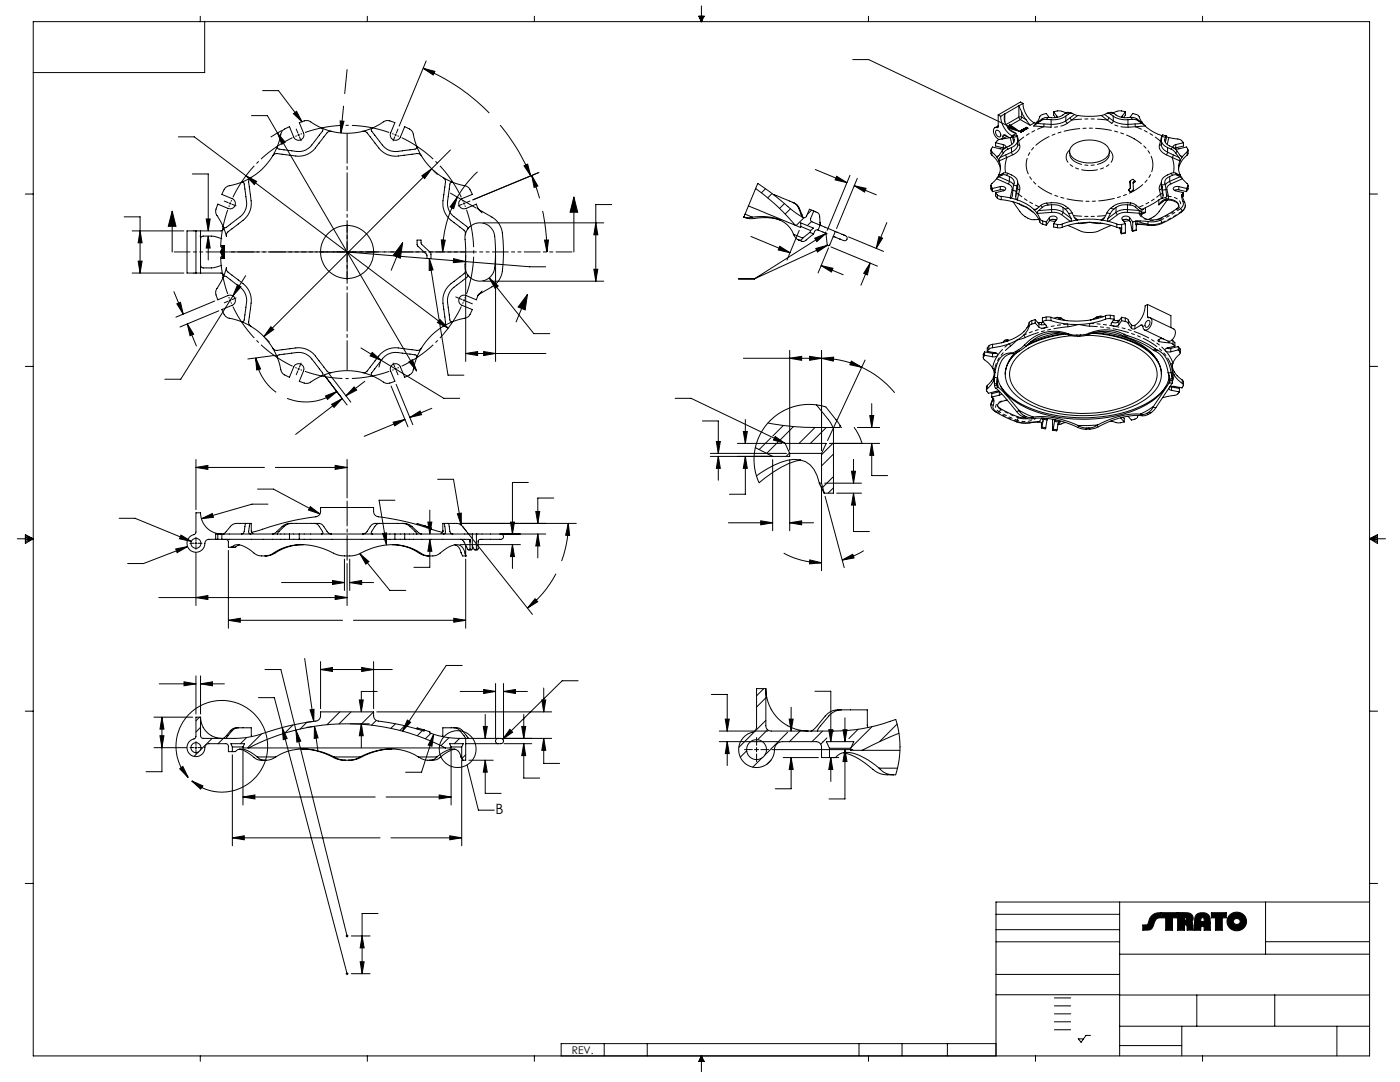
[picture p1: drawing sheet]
<svg xmlns="http://www.w3.org/2000/svg" width="559mm" height="432mm" viewBox="0 0 559 432" stroke-linecap="round" stroke-linejoin="round" font-family="sans-serif">
<defs><g id="words">
<text font-size="5.6" x="197.8" y="324.9">B</text>
<text font-size="4.2" x="228.2" y="420.5">REV.</text>
</g></defs>
<g fill="none" stroke="#000" stroke-width=".4">
<path d="M13.3 8.6h533.4v412.8h-533.4zM79.9 6.5v2.1M81.7 8.5v20.5h-68.4M146.6 6.5v2.1M213.3 6.5v2.1M278.9 6.5h2.2l-1.1 2.1zM279.1 6.5l.9 2.1M279.6 6.5l.4 2.1M280 2.4v6.2M280.3 6.5l-.3 2.1M280.6 6.5l-.6 2.1M346.6 6.5v2.1"/>
<path d="M413.3 6.5v2.1M480 6.5v2.1M104.8 36.2h6.4l9.4 12.5M138.5 27.8l-.9 9.6M168.9 27.3l4.7 1.2-.7 1.4zM168.9 27.3a79 79 0 0 1 26.4 17.8M170.1 24.3l-10.8 26M340.4 23.8h6.3l60.2 28.6M71.2 54.6h6.3l20.7 15.5M100.4 46.1h6.3l4 7M110.7 53.1l3.1 3.7-1.3 .8zM110.7 53.1l55.6 95"/>
<path d="M110.7 58.3l-1.8 3.8M112.5 52.1l-4.4 2.6M117.1 45.4l1.3-1 2.2 4.3zM119 53.5l.2 .4M119.2 53.9l-.4 .1M119.2 53.9l.1 .4M119.6 53.7l-.4 .2M128.3 51.1l.5 .4v.7l-1.9 2.5a15.9 15.9 0 0 1-4.9 5.2 9 9 0 0 1-6 .2l-4.9-.7-.4-.4v-.7M128.3 51.1l4 1.3M128.3 51.1l-2.7-1.5a4.2 4.2 0 0 0-4.2-1.3l-1.9 .6 1.6 4.2a2.12 2.12 0 0 1-1.1 2.7 2.12 2.12 0 0 1-2.8-1.1l-1.7-4.1a4.9 4.9 0 0 0-3.8 4.8l-1 2.9M132.3 52.4l-1 .1-.8 .5-4.6 6a8.4 8.4 0 0 1-7.8 3.3l-7.5-1-1.1 .2-.6 .6M132.3 52.4a25.4 25.4 0 0 0 12.4 0"/>
<path d="M135.7 48.3l1.6 .1-1.2 4.7zM137.1 42.4l-1 10.7M144.7 52.4l.9 .1 .9 .5 4.7 6a8.3 8.3 0 0 0 7.8 3.3l7.5-1 .9 .2 .8 .6M148.7 51.1l-.4 .4-.1 .5 2.2 2.9a11.6 11.6 0 0 0 5.2 5.2 16.9 16.9 0 0 0 7.8-.3l2.4-.3 .5-.4v-.8M148.7 51.1l-4 1.3M148.7 51.1l2.8-1.5a4.8 4.8 0 0 1 6.1-.7l-1.7 4.2a2.1 2.1 0 0 0 1.2 2.7 2.1 2.1 0 0 0 2.7-1.1l1.7-4.1a4.9 4.9 0 0 1 3.9 4.8l.9 2.9M166.3 58.3l1.9 3.8M179.8 59.9l-74.5 74.4M199.6 50a78 78 0 0 1 12.2 20.2M395.5 59.9v1.5a10.3 10.3 0 0 1 3.8 6.2M397.4 57l3 .7a.81 .81 0 0 1 .9 .4 .81 .81 0 0 1-.2 1M397.4 57v1.3l3.6 .9"/>
<path d="M397.5 52.2a1.49 1.49 0 0 1 1.7 .7 1.49 1.49 0 0 1-.2 1.7l-.8-.2-.5-.6-.3-.9zM398.4 45.9l-.1 5a1.49 1.49 0 0 0-1.7 .6 1.49 1.49 0 0 0 .1 1.8l1.1 1.7 1 .7M398.4 50.2l-1.3 .8M398.4 45.9l1 .5M399.4 46.4a10.7 10.7 0 0 0 4.5 8l-.3 .4M401 59.2l-1.2 .3-3.7-.8a1.52 1.52 0 0 0 .6 2.6l1.1 1.2M401 45.5a6.8 6.8 0 0 0 4.6 7.7M401 45.5l-1.6 .9M401.9 54.4l-1.8 1M402.9 55l-1.8-1.1a.69 .69 0 0 0-.8 .2 .69 .69 0 0 0 0 .8l-.3 .6M403 49.7l3.9 2.7-4.6-1.3zM404.3 54.2l.1 .1a2.76 2.76 0 0 1 .1 2.6l-1 1a8.1 8.1 0 0 0-3.6 2.4l-1.4 2-.7 .2"/>
<path d="M404.3 54.2a8.5 8.5 0 0 1-5.2 1.4l-.9 .4-.8 1M405.6 53.8l-1.3 .4M405.6 53.9l.3 .6a2.7 2.7 0 0 1-.4 3.1l-4.5 2.8-2 2.8-.3 1M406 54.1l-.2 .1M406.2 56v1.9M406.6 42.2a24.7 24.7 0 0 0 4.6 7.8M406.6 42.2l-5.6 3.3M406.9 52.4l.5 .1M407 52.4l.4 .1M407 52.4h-.1M407 52.4h.1M407.3 52.2l.1 .3"/>
<path d="M407.3 52.3h.1M407.4 52.2h-.1M407.4 52.3l.1 .4M407.4 52.2v.1M407.4 52.5h.1M407.5 52.5h.4M407.5 52.5h.1M407.5 52.1l.4 .1M407.5 52.5v.2M407.5 52.1v.1M407.8 52l.1 .2M407.8 52h.1"/>
<path d="M407.8 52l.3 .5M407.8 52l.2 .2M407.9 51.9h.5M407.9 52.2l.1 .3M407.9 52.2l.1 .1M408 52.2h.1M408 51.9l-.2 .1M408 51.9h.3M408 52.3v.2M408 52.2h.4M408 51.9h.1M408.1 52.5h-.6"/>
<path d="M408.3 51.7v.2M408.3 41.3a9.1 9.1 0 0 0 4.8 7.8l.8-.3M408.3 51.6l.1 .3M408.3 41.3l-1.7 .9M408.3 41.3l-1-.6-8.9 5.2M408.3 51.7l.1 .3M408.3 51.6v.1M408.3 51.9h.1M408.4 51.9v.3M408.4 51.6l.4 .1M408.4 51.6l-.1 .2M408.4 51.9l.5 .1"/>
<path d="M408.4 51.6h.4M408.4 52h.1M408.4 51.6h.1M408.4 51.9v.1M408.4 52l-.1 .3-.3-.1M408.4 52h.4M408.8 51.4v.1M408.8 51.4l.1 .3M408.8 51.4h.1M408.8 51.3l.5 .1M408.8 51.7l.1 .2M408.8 51.6v.1"/>
<path d="M408.9 51.7h.1M408.9 51.3l.4 .1M408.9 51.3l-.1 .3M408.9 51.6l.1 .3M408.9 51.7l.1 .2M408.9 51.7h.4M408.9 51.3h.1M409 51.9l-.2 .1M409.2 51.1l.2 .5M409.3 51.1l.1 .3M409.3 51.4h.1M409.4 51.7h-.1"/>
<path d="M409.4 51l-.1 .1M409.4 51.4h.1M409.4 51.4h.4M409.4 51l.4 .1M409.4 51.4v.2M409.7 50.8l.2 .6M409.7 50.9h.1M409.8 50.8h-.1M409.8 50.8l.1 .3M409.8 50.8v.1M409.8 51.1l.1 .1M409.9 51.2h.1"/>
<path d="M409.9 51.1v.3M409.9 51.1l.4 .1zM409.9 51.2v.2M409.9 51.4h-.5M413.9 48.8l-1.3 1.5 1-.8a6.2 6.2 0 0 1 6.5-1.7l2.2-.2a8.9 8.9 0 0 0 4.4-2.2l.7-.2a22.5 22.5 0 0 0 13.5 .5l1.3-.6 1 .4a9 9 0 0 0 7 2.3 5.8 5.8 0 0 1 5.8 1.6l1.1 .9M414 48.6l-.1 .2M418.8 46.9l-1.4-1.6a2.87 2.87 0 0 0-2.9 2.6l-.5 .7M420.5 44.6l1.4 2.2M420.5 44.6h.2a5.7 5.7 0 0 1 4.8 .4M420.5 44.6v1.3l.8 1.1M427.7 45.2a2.78 2.78 0 0 0-3.7 .9l-1.1 .5-2.2 .4a6.6 6.6 0 0 0-6.2 1.5l-.5 .1M428.1 58a11.2 11.2 0 0 1 14 .6 3.4 3.4 0 0 1-2 5.3 11.4 11.4 0 0 1-12.5-1.6 2.97 2.97 0 0 1 .5-4.3z"/>
<path d="M442 45.2l1.7-.4 .9 .4a7.1 7.1 0 0 0 5.4 1.8l3 .1 2.7 1.5M449.2 44.6h-.2a5.7 5.7 0 0 0-4.8 .4M449.2 44.6l-1.4 2.2M449.2 44.6v1.3l-.8 1.1M451 46.9l1.3-1.6a2.93 2.93 0 0 1 3 2.6l.4 .7M455.7 48.6l1.4 1.7M457.1 50.3l3.6 2.5 3.2 1.4M463.5 56l.1 1.9M465.4 54.2l-1.3-.4-.3 .7a2.7 2.7 0 0 0 .5 3.1l.9 .9 3.4 1.8 1.9 2.5 .5 1.4M472.4 57l-3.1 .7a.88 .88 0 0 0-1 1 .88 .88 0 0 0 1.1 .7l4.2-.7a1.49 1.49 0 0 1 .6 1.5 1.49 1.49 0 0 1-1.2 1.1l-1 1.2M472.4 57a3.4 3.4 0 0 0-3.7-1.7l-2.5-.5-.8-.6-.3 .6a2.53 2.53 0 0 0 1.8 3.4l2 1.1 2.2 2.9 .9 .3M472.4 57v1.3l-3.6 .9"/>
<path d="M474.2 59.9v1.5a10.1 10.1 0 0 0-3.8 6.2M10.1 77.4h3.2M76.8 69.4h6.3v22.7M96.3 72.8l.7-.1 .4 .5 .5 3.1a15.5 15.5 0 0 1 .2 7.2l-.3 .5a11.1 11.1 0 0 1-4.3 4.3l-1.1 .8a4 4 0 0 1-2.7 1.8l-.7-.5M96.3 72.8l-3.6 1.1a4.5 4.5 0 0 0-4.2 3.7l4.1 1.7a2.12 2.12 0 0 1 1.2 2.7 2.12 2.12 0 0 1-2.8 1.2l-4.1-1.7a4.9 4.9 0 0 0 .7 6.1l1.4 2.8M98.2 70.1l80.7 60.9M98.2 70.1l4.2 2.3-.9 1.3zM100.1 70.9l-.7 .8-.2 .9 1 7.5a8.5 8.5 0 0 1-3.2 7.8l-6 4.6-.6 1v.8l-1.2-3.6M100.1 70.9l-3.8 1.9M108.9 62.1a25 25 0 0 1-8.8 8.8M168.2 62.1a25.3 25.3 0 0 0 8.8 8.8M168.4 70.2l3.9-2.9-2.8 4z"/>
<path d="M172.9 68l1.7 1.6M177 70.9l.6 .7 .2 1-1 7.5a9.3 9.3 0 0 0 5.4 9.4l3 2.4 .5 .7v1M177 70.9l3.7 1.9M179.8 77.1l10.3 5.9M180.7 72.8l-1 .3-.6 3.5a14.1 14.1 0 0 0-.1 6.9 14.2 14.2 0 0 0 5.7 5.6l1.5 1.2M180.7 72.8l3.6 1.1a4.5 4.5 0 0 1 4.2 3.7l-4.1 1.7a2.12 2.12 0 0 0-1.1 2.7 2.12 2.12 0 0 0 2.7 1.2l4.1-1.7 .6 1.6M182.5 78.7l-1.4 4.6-1.4-.8zM182.5 78.7a43.5 43.5 0 0 0-5.8 21.9M190.6 68.5l-4.7 5.2-3.4 5M209.2 66.2l1.4-.7 1.2 4.7zM212.2 70l2.5 4.2-1.5 .6zM212.2 70l3.2 9.1"/>
<path d="M215.2 68.8l-26.5 11M229.1 78.6l1.5 6.1h-3.1zM229.1 78.6v22M301.6 75.2a82.9 82.9 0 0 1 15.8 14.7M301.6 75.2l.9-2 6.1 4.4 8.8 7.2 3.1 1.9M301.6 75.2l-2.9 7M305.5 75.3l-1.6 1.6M308.2 77.2l-1.8 1.8M308.8 77.8l7.7 3M325.4 67.7l12.6 5.2M333.9 70.3l4.1 2.6-4.7-1.1zM339.3 70l-9.1 21.9"/>
<path d="M341 74.1l4.7 1.1-.6 1.5zM341 74.1l8.8 3.7M342.2 71.2l-8.3 20M395.5 73.9v1.5l.6 1.1M396.1 75.2l3.4-.8 1.1 .1a.84 .84 0 0 1 .8 .9 .84 .84 0 0 1-1 .8l-3 .7M396.1 75.2v1.3M397.4 76.9v1.3a2.84 2.84 0 0 0 2.2 1.5 19 19 0 0 1 14.8 7.4l.3 .5a3.1 3.1 0 0 0 2.9 2.3M397.4 76.9a3.4 3.4 0 0 0 3.6 1.7l2.2 .4M397.8 71.3l.8-.7a3.3 3.3 0 0 1 4.6 0l.3 .2a2.64 2.64 0 0 1 1 3.7l-.5 3.9-.3 .5-.5 .1M397.8 71.3l-1.4 1.5a1.42 1.42 0 0 0-.3 2.4M397.8 62.5l.9 1.7M398.7 69.6l.4 .2a3.5 3.5 0 0 1 4.6 0 3.2 3.2 0 0 1 2.2 4.4l-.5 4.6 .6 1"/>
<path d="M398.7 64.2a6.4 6.4 0 0 1 0 5.4M398.7 69.6l-.9 1.7M401 76l-1.2-.3-3.7 .8M403.2 79l2.8 .8M406 79.8l3.8 1.6 2.8 2.2M406.2 72.7v1.9M426.9 60.5v.9M442.8 60.5v.9M450.4 75.7l.9 1.1M450.4 75.7l.9 .8M451.1 72.4l.1 2.7M451.1 72.4v1.6a1.15 1.15 0 0 1-.7 1.7"/>
<path d="M451.3 76.5v.3M452.4 75.8l-1.1 1M452.4 75.6l-1.1 .9M452.4 75.6v.2M453 72.3l-.7 .8M453 72.3a1.02 1.02 0 0 0-1-.7 1.02 1.02 0 0 0-.9 .8M453 72.3l-.3 .2a.67 .67 0 0 0-.4 1.1l.1 2M463.5 72.7v1.9M463.6 74.6h.1M463.6 79.3l-7.4 4.2M465.6 77.9h.1M465.6 77.8a1.29 1.29 0 0 1-1.7 1.3l-.3 .2"/>
<path d="M465.9 79.8l-.4 .6a21 21 0 0 1-5.1 6.1l-2.2 1.1M468.8 76l1.1-.3 3.7 .8M471 69.6l-.3 .2a3.5 3.5 0 0 0-4.7 0 3.5 3.5 0 0 0-2.1 5.1l.3 3.3-.6 1.1M471 69.6l1 1.7M471 64.2a6.7 6.7 0 0 0 0 5.4M471.7 77.9a6.9 6.9 0 0 1 1.1 5.4l-1.2 1.3-3.3 2.2a23.7 23.7 0 0 1-7.9 3.2l-6.3-.5M471.7 77.8v.1M471.8 77.6l-.1 1.1M471.8 77.6l-.1 .2M472 71.3l1.3 1.5a1.38 1.38 0 0 1 .3 2.4M472 71.3l-.7-.6a3.8 3.8 0 0 0-5.1 .1 2.58 2.58 0 0 0-1 3.6l.4 3.4M472 62.5l-1 1.7"/>
<path d="M472.4 76.9l-.6 .7M472.4 76.9v1.3l-.4 .4M473.6 75.2l-4.2-.8a.88 .88 0 0 0-1.1 .8 .88 .88 0 0 0 1 1l3.1 .7M473.6 75.2v1.3M474.2 73.9v1.6l-.6 1M546.7 77.4h3.1M49.6 86.5h6.3v22.5M52.7 92.1h20.7M55.9 92.1l.8 4.8h-1.6zM68.7 84.2l1.5 6.1h-3zM68.7 84.2v16.4M78.2 92.1h-3.6v16.9h3.6"/>
<path d="M78.2 92.1v16.9M78.2 92.1h1.8M79.8 94.2h.1M80 95.3a1.41 1.41 0 0 1 2.1-1.1h.9a10.2 10.2 0 0 1 5.5 1.1M80 92.1v16.9M82.3 87.4h1.6l-.8 4.7zM83.1 94.2v9.6M83.1 94.2l.8 4.8h-1.6zM88.5 97.9l1.1 .8-.5-.3-.6 .3 .5-.4zM88.5 99.7l.6 .3M89 90.4l.2 .3M89.1 99.2l-.6-.4 .5 .4-.5 .3 .5 .6-.5 .4 .6-.3 .5 .3-.5-.4"/>
<path d="M89.1 98.3l.5-.4zM89.1 99.2l.5-.4zM89.1 99.2l.5 .4-.5-.3-.6 .3M89.2 90.7a1.06 1.06 0 0 1-1 1.4h-8.2M160.7 96.8l-.9 6.2-2.8-1.1zM160.7 96.8l-4.6 11M166.5 95.8h.6a.6 .6 0 0 1 .6-.1 .6 .6 0 0 1 .4 .6v.2a1.63 1.63 0 0 0 1.1 1.8l.8 .8a3.4 3.4 0 0 1 2 2.6v.4a.68 .68 0 0 1 0 .8 .68 .68 0 0 1-.8 .3h-.2a.71 .71 0 0 1-.6-.4 .71 .71 0 0 1 0-.8l-.1-.5-2.7-2.4a3.1 3.1 0 0 1-1.1-3.3zM176.1 95.7l1.6 .1-1 4.8zM185.7 93.6v13.9M186.2 90.3h.1M186.2 90.3l.6 .6-.2 .6M186.6 91.5l-.9 2.1"/>
<path d="M186.6 91.5a6 6 0 0 1 6.4-2.4 6 6 0 0 1 4.4 5.1 45.7 45.7 0 0 1-.4 14.5 6 6 0 0 1-10.4 .9M190.7 83.1l.5 .6a22.1 22.1 0 0 1 8 5.6l.4 .8a11.9 11.9 0 0 1 1.2 5.9l.1 6.1a19.1 19.1 0 0 1-1.3 8.9l-.4 .8a22.1 22.1 0 0 1-8 5.6l-.5 .6M190.7 83.1l1.7 1.8M192.8 88.9h48.2M216.6 84.2l1.2 7.5 .5 8.9M217.3 95.8h1.6l-.6 4.8zM237.8 88.9l.8 4.8h-1.6zM244.2 81.6h-6.4v30.6M296.9 86.7h.1M296.9 86.7l2.4 .6a27.3 27.3 0 0 1 12 .5M296.9 86.6l1.3 .3 2.1-.2M296.9 86.6v.1"/>
<path d="M297.4 85.5l2.9 1.2M297.4 85.5l-.5 1.1M298.7 82.2l18.7 7.7M298.7 82.2l-1.3 3.3M299.7 94.4l15.6 6.5M300.3 86.7a17 17 0 0 1 14.1 3.2l1.7 2.2 .6 1.4M311.2 98.3l4.1 2.6-4.7-1.1zM313.1 81.2l-2 2M315.5 83.3l-2.1 2.1M316.5 80.8l1 .6a7.2 7.2 0 0 1 2.3 4.2l.4 1M316.5 80.8l.2 .1a3.7 3.7 0 0 1 2.4 2.3l1 2.5M316.7 93.5l3.7 1.5"/>
<path d="M316.7 93.5a3.2 3.2 0 0 0 1.9 2.2l.2 .1M317.4 89.9l2.1 .9 .2-.4M319 91.9l-4.9 11.9M319.7 90.4l3.9 1.6M319.7 90.4l-.1-1.5 5.1 2.1-1.1 1M320.1 85.7l.4 1M320.1 85.7h.1M320.4 95l-.7 .8h-.9M320.9 86.9l-3.2 3.1M323.3 92.7l-2.9 2.3M323.3 92.7l1.4 .6M323.6 92l-.3 .7"/>
<path d="M323.9 88.4l-1.6 1.6M324 83.9l-1.8 1.7M324.7 93.3l-.5 .5a8 8 0 0 1-3.8 2.6l-1.6-.6M324.8 84.2l-1.7-.7-1.2 2.7a1.03 1.03 0 0 1-1.4 .5M324.8 84.2l-1.2 3a1.06 1.06 0 0 0 .6 1.3l3.1 1.4M324.8 84.2l.3 .1a2.44 2.44 0 0 1 2.1 2.2l.1 2.2M325.2 95.1l4.4-1.9-3.6 3.2zM325.6 99.2l4.7-1.3-4 2.7zM326.5 91.8a1.03 1.03 0 0 0-1.3 .6l-.5 .9M326.5 91.8l3.1 1.4 .6 4.4a.53 .53 0 0 0 .4 .5 .53 .53 0 0 0 .6-.3l2.2-5.4M327.3 88.7l.1 .9 .4 .4M327.3 88.7h.1"/>
<path d="M327.3 89.9l6.1 2.5M327.3 89.9l-.8 1.9M329.6 93.1l.6 .2M329.6 92.6l.1 .6M329.6 93.2l-28.5 18.1M330.3 97.9l-29.2 13.4M330.4 98h.1M330.7 98.9l-4.2 10M331.6 98.5l18.6 7.7M332.5 94.5l2.8 .9M333.4 92.4l3.3 1.3a1.24 1.24 0 0 1 1.4 .8 1.24 1.24 0 0 1-.5 1.5l-.6 .1-1.7-.7M335.3 95.4l.2 .1"/>
<path d="M336.8 93.8l.7 .3-.2-.2M338.7 94.5l14 5.8M350.8 94.4l1.5 .6-2.6 4.1zM354 88.8l-4.3 10.3M404.3 80.5a20.7 20.7 0 0 0 5 6l.9 .5a6.3 6.3 0 0 0 4.5 .6M412.6 83.6l1.1-.1a6.7 6.7 0 0 1 5.8-2.6 8.4 8.4 0 0 1 8.4 4.1l1.2 2.2 1.1 .6M412.6 83.6l1.4 1.6M414 85.2l.5 .8a3 3 0 0 0 3.1 2.6M414 85.2l.5-1.1a6.1 6.1 0 0 1 5.7-2.4 6.8 6.8 0 0 1 6.4 3.6l1 2.2v.6l-.4 .3M417.6 88.6l1.3-1.8a1.96 1.96 0 0 1 3.1 .4l-1.5 2.1M417.6 88.6v1.3M419 88l2.1 .4"/>
<path d="M420.5 89.3v1.3l2.5 .3a33.6 33.6 0 0 1 23.9 0l.5 .2 .3 .4M421.6 87.8l-1.2-.3-1 .2-1.8 2.2M426.2 90l1.8 .7a11.2 11.2 0 0 0 6.7 2.1h.3a10 10 0 0 0 6-1.8l2.5-1M427.2 88.4l-1.3 .3a6.4 6.4 0 0 1-5.4 .6M430.2 87.8l-3 .6M430.2 87.8l3.7-.3 5.6 .3M439.5 87.8l3 .6M442.5 88.4l1.3 .3a6.5 6.5 0 0 0 5.4 .6M447.7 90.9l-.1 2.4-.6-2.4M448.2 87.8a2.02 2.02 0 0 1 3 1l.8 3.5 .1-3.7M449.2 89.3v3.7l-1.6 .3M450.7 88l-2.1 .4"/>
<path d="M452.1 88.6l-1.2-1.8a1.94 1.94 0 0 0-3.1 .4l1.4 2.1M453.8 89.5h.5l-.7 .4-.1 2-1.5 .4M454.7 84l-1.4-1.3a7.2 7.2 0 0 0-10.1 2.6l-1 2-.1 .7 .4 .4M454.7 84h.1M455.2 88.2h-1.6l-1.5 .4M455.5 85.5h.1M455.5 85.2v.3M456.2 83.5h-.9l-1.8-1.5a8.8 8.8 0 0 0-11.7 3l-1.1 2.1-1.2 .7M456.2 83.5l-.7 1-.8-.5M463.8 80.6a5 5 0 0 1 6.7 1.4v.1M470.5 82.1l-.1 .3a22 22 0 0 1-9.9 5.4 4.5 4.5 0 0 1-5-2.1v-.2M52.7 109h20.7"/>
<path d="M55.1 104.2h1.6l-.8 4.8zM69.4 116.4l3.7 8.9M78.2 109h1.8M80 105.9a1.49 1.49 0 0 0 2.1 1h.9a11.1 11.1 0 0 0 5.5-1M80 109h7.5a1.24 1.24 0 0 1 1.8 1l-.1 .4M88.5 102.4l.6 .3 .5-.3-.5 .4 .5 .4-.5-.3-.6 .3 .5-.4zM88.5 101.5l.6 .3M89 110.7l.5-.5 .7 .1 2.5 1.9a14.8 14.8 0 0 1 5.1 4.9 8.7 8.7 0 0 1 .3 6l-.7 5-.5 .3-.6-.1M89 110.7l-1.7 3.4a4.6 4.6 0 0 0-.4 5.6l4.1-1.8a2.12 2.12 0 0 1 2.8 1.2 2.12 2.12 0 0 1-1.2 2.7l-4.1 1.7a4.8 4.8 0 0 0 4.8 3.9l3 .9M89.1 101l-.6-.4 .5 .4-.5 .3 .5 .6-.5 .4 .6-.3 .5 .3-.5-.4M89.1 100l.5-.3zM89.1 101l.5-.4z"/>
<path d="M89.1 101.8l.5-.3zM89.1 101l.5 .4-.5-.3-.6 .3M89.2 110.4l1.2-3.6 .1 1 .5 .8 6 4.6a8.5 8.5 0 0 1 3.2 7.8l-1 7.5 .3 1 .6 .7M89.2 110.4l-.2 .3M94.8 113.6l1.4 .9-3.2 3.6zM98 110l-25.9 41.3h-6.3M138.1 100.6h.9M138.5 100.6l73 5.9h6.3M138.5 100.2v.8M171.3 103.2l1.6 4.5-1.6 .3zM171.3 103.2l7.5 46.5h6.4M181 103.2l4.7 1.2-4.8 .4z"/>
<path d="M185.7 107.5l-.2 1.4-2.6 2.1a12.9 12.9 0 0 0-5.8 6.4l-.3 3.6 1 7.8-.8 1.4M185.7 107.5l.9 2.1M185.9 101.8v42.5M186.2 110.8l-3 2.3a7.9 7.9 0 0 0-4.3 9.5l.7 5.3 .4 .5 .7-.1M186.2 110.8h.1M186.6 109.6l.2 .6-.6 .6M190.7 118l-.6 1.7-4.1-1.8a2.12 2.12 0 0 0-2.7 1.2 2.12 2.12 0 0 0 1.1 2.7l4.1 1.7a4.8 4.8 0 0 1-4.8 3.9l-3 .9M192.4 116.2l-1.7 1.8M192.8 112.2h48.2M195.3 110.9l3.6 3.2-1.3 1zM195.3 110.9l17.8 22.2h6.3M197.8 101.8v42.5"/>
<path d="M210.5 117.5l-.9 6.2-2.8-1.2zM210.5 117.5l-4.5 11M237 107.5h1.6l-.8 4.7zM294.7 111.3h6.4M327.8 106l4.7 1.1-.6 1.4zM327.8 106l8.7 3.6M347.3 105l-1.1 4.7-1.5-.6zM347.3 105l-3.7 8.8M70.6 121.2l1.4-.5 1.1 4.6zM74.8 129.3l2.5 4-1.5 .7zM74.8 129.3l3.6 8.8M85.7 120.1l-15.5 6.5"/>
<path d="M87.3 124l-15.5 6.5M96.3 128.3l3.8 1.9M100.1 130.2a25 25 0 0 1 8.8 8.8M105.9 134.9l1.7 1.7M108.1 130.4l1.2 1.1-4 2.8zM108.9 139l.8 .7 .9 .1 7.5-.9a8.4 8.4 0 0 1 7.8 3.2l4.6 6 .9 .6h.9M108.9 139l1.8 3.8M144.1 138.9l8.1 4.9M168.2 139l-.9 .7-.8 .1-7.5-.9a8.3 8.3 0 0 0-7.8 3.2l-4.7 6-.7 .5-1.1 .1M168.2 139l-1.9 3.8M175.6 127.5l3.3 3.5-4.3-2.3zM177 130.2a25.3 25.3 0 0 0-8.8 8.8"/>
<path d="M180.7 128.3l-3.7 1.9M315.2 139.8v39.9M327.9 139.8v39.9M399.7 136.8l-2.2 .4a3.2 3.2 0 0 0-3.4 1.7v1.3M402.2 135.5l-1.2 .3-.5 .7-.8 .3M402.4 136l-2.7 .8M402.6 135.9l-.4-.4-.3 .6 .5-.1M413.2 128.9l-.2 .1a2.74 2.74 0 0 0-2.8 2.6 17.6 17.6 0 0 1-13.2 7l-.8 .2a2.75 2.75 0 0 0-2.1 1.4M413.2 127.6h-.2a2.79 2.79 0 0 0-2.8 2.7 12.5 12.5 0 0 1-7.8 5.7M413.2 127.6l2 1.9 2-.1M413.2 127.6v1.3M414.2 128.7h2.4"/>
<path d="M416.1 128.2l1.4 1.6a1.05 1.05 0 0 1-.4 1.1 1.05 1.05 0 0 1-1.1 .1l-1.3-.5-1.5-1.6M420.9 127.1l1.2-.5 1.2 .9h-.5M422 126.6l1.5 .3 2.3 1.1M422.8 132.8l-5 1.2-6.4 2.4M422.8 127.5l-.4-.1a9.5 9.5 0 0 0-5.2-.8l-1.1 .3v1.3M422.8 127.5l3 .5M424.6 133.1l-7.1 1.5-4.9 1.7-2.5 1.3M425.3 133.3a41.5 41.5 0 0 0-15.8 4.9M433.6 133.8a39.9 39.9 0 0 1 23.8 7.3 9.8 9.8 0 0 1 .5 16.1 38.7 38.7 0 0 1-25.2 7.8 41.1 41.1 0 0 1-25-7.1 9.8 9.8 0 0 1-3.7-12.7 23.8 23.8 0 0 1 15.5-9.9l8.2-1.3M435.2 127.7l-5.6 .5-3.8-.2M436 133a39.5 39.5 0 0 1 23.3 8.1 10.3 10.3 0 0 1 .1 16.6 40.6 40.6 0 0 1-26.1 8.2 43.8 43.8 0 0 1-26.9-7.4 10.6 10.6 0 0 1-4.2-13.1l1.9-2.9 1.9-1.9M436.7 132.8a38.9 38.9 0 0 1 22.6 8l.6 .6a10.7 10.7 0 0 1 3.7 8"/>
<path d="M437.9 126.5l-2.7 1.2M438.1 127.1l-2.9 .6M438.1 127.1l.8-.2a6.9 6.9 0 0 1 4.8-1l1 .1v1.4M438.7 132.4a35.6 35.6 0 0 1 21 8.4l2.5 3.5M439.1 126.2l-1.2 .3M440.3 126.4l-1.3-.2-1.3 .9h.4M444.7 127.4l-.6-.1a6.7 6.7 0 0 0-5.1 .9 36.9 36.9 0 0 1-20.7-.4l-2.2 .4M444.7 127.4l-1.2 1.7a1.69 1.69 0 0 0 2.9 .7l1.3-1.8M446.9 127.8l-2.6 .1M447.7 126.6l-1.6 2.1-1.3 .1-.9-.2M447.7 126.6v1.4M448.7 133.4a45.6 45.6 0 0 1 13.4 6.4"/>
<path d="M448.7 133.4l.2 .9M448.7 133.4l.2 .1M448.8 133.5a18.2 18.2 0 0 0-15.9 0l-2.9 .2a10.2 10.2 0 0 1-4.9-.9 16.7 16.7 0 0 0-17.4 6l-.4 .3a10.1 10.1 0 0 1-5.4 1.9 8.1 8.1 0 0 0-4.7 7.6l-.3 4.5a2.46 2.46 0 0 0 1.1 2.2l4.8 5.2a19.9 19.9 0 0 0 5.4 5.8l1 .5M448.9 134.3a17.1 17.1 0 0 0-15.5-.4l-2.6 .3-2.9-.2a16.5 16.5 0 0 0-19.2 4.9l-1.9 1.3a7.5 7.5 0 0 1-4.2 1.2 7.3 7.3 0 0 0-4.1 6.2l-.4 2.9M448.9 134.3l6.5 2.5 5.2 3.1M457.5 128.4a.86 .86 0 0 1 1.3-.4 .86 .86 0 0 1 .1 1.4l-.3 .4a.91 .91 0 0 1-1.2 .8 .91 .91 0 0 1-.3-1.5zM458 121.5v5.1a1.56 1.56 0 0 1 1.6 .7 1.56 1.56 0 0 1 .1 1.7 2.67 2.67 0 0 1-3 2.6l-.5-1a.6 .6 0 0 0-.1-.7 .6 .6 0 0 0-.7-.1l-2.6 1.5a2.6 2.6 0 0 1-2.5-2.4l-.9-.6-1.7-.3M458 121.5l-.9 .6a8.8 8.8 0 0 1-4.8 7.9 2.99 2.99 0 0 1-2-2.4l-.9-.6-1.7-.4M458 121.5l9.4 4.5v4.7M459.1 126.8l9.4 4.5a3.1 3.1 0 0 1-2.3 4.8l-9.4-4.4M460.6 139.9a10.3 10.3 0 0 1 5.7 8.7M462.1 139.8a11.9 11.9 0 0 1 5.5 10l.3 3.1-3.6 5.4a21 21 0 0 1-5.1 6.6l-.8 .4a4.9 4.9 0 0 1-4.1 .5 37.3 37.3 0 0 0-17 5 11.3 11.3 0 0 1-9.2-1.2 33.4 33.4 0 0 0-17.7-2.5l-1.2-.3"/>
<path d="M462.1 139.8l-1.5 .1M463.3 135.1l1.1 .2M463.6 134.9l-1.2 .7a.39 .39 0 0 0-.2 .5 .39 .39 0 0 0 .5 .2l2.4 .4a3.8 3.8 0 0 1 3.8 1.4M466.1 138.9l.3 .2M467.7 135.7l1.2 1.1v1.3M468.9 138.1l-3 .8a.82 .82 0 0 0-.9 1 .82 .82 0 0 0 1.2 .5l4.1-.8M470.3 139.6a1.25 1.25 0 0 1 .4 1.8 6.4 6.4 0 0 0 .2 10.8l1 .8a1.19 1.19 0 0 1-.1 1.8l-3.4-.6-1.6 .3M470.3 138.3l-3 .8-1.6-.1M470.3 138.3l.7 1 .1 1.5M470.3 138.3v1.3M10.1 146.2h3.2M102.1 142.8l1.9 4.4-1.6 .4z"/>
<path d="M102.1 142.8a20.2 20.2 0 0 0 8.1 13.8M110.1 141.8l-11.2 1.5M110.7 142.8v-.7l.5-.5 3.1-.4a12.5 12.5 0 0 1 7.7 .1 12.5 12.5 0 0 1 4.7 4.9l2.2 2.9-.1 .5-.5 .4M110.7 142.8l1.1 3.5a4.6 4.6 0 0 0 3.7 4.3l1.7-4.2a2.12 2.12 0 0 1 2.8-1.1 2.12 2.12 0 0 1 1.1 2.8l-1.6 4.1a4.8 4.8 0 0 0 6.1-.7l2.7-1.5M129.5 149.8l9 11.8M129.9 158l4.5-1.8-3.7 3.2zM131.3 149.1l8.7 11.4M132.3 148.7l-4 1.3M132.3 148.7a25.4 25.4 0 0 1 12.4 0M134.4 156.2a20.3 20.3 0 0 1-19.8 2.8M136.6 159.1l-18.6 14.3M141.4 154.4l.9 1.3-4.2 2.2z"/>
<path d="M144.7 148.7l4 1.3M145.6 152.2l-7.5 5.7M148.6 140.7l3.6 3.1-4.5-1.8zM151.9 144.3l-.6 2.3M152.2 143.8l24.9 15.2h6.4M156.1 154.1l6.7 16.2M158.1 153.4l6.7 16.1M163.2 144.4l1.4-.9 1.7 4.6zM166.3 142.8l.1-.6-.4-.5-4.2-.6a11.1 11.1 0 0 0-6.8 .2 16.4 16.4 0 0 0-5.2 5.6l-1.5 2v.9l.4 .2M166.3 142.8l-1.1 3.5a4.5 4.5 0 0 1-3.7 4.3l-1.7-4.2a2.1 2.1 0 0 0-2.7-1.1 2.1 2.1 0 0 0-1.2 2.8l1.7 4.1a4.8 4.8 0 0 1-6.1-.7l-2.8-1.5M185.9 141.1l4.7-.8v1.6zM185.9 141.1h32"/>
<path d="M193 140.3l4.8 .8-4.8 .8zM269.5 159h6.3l37.6 18M296.7 143h31.2M315.2 143l4.8-.8v1.6zM323.1 142.2l4.8 .8-4.8 .8zM327.9 143l4.8-.5-.1 1.6zM327.9 143a38.6 38.6 0 0 1 16.1 3.6M339.8 144.1l4.2 2.5-4.8-1zM344 146.6a37.6 37.6 0 0 1 13.1 10.1M345.3 143.7l-15 32.1M393 141.8a1.16 1.16 0 0 0-.1 1.8l3 2.9 1 2.4M393 140.4l3.4 .7 1.2-.2"/>
<path d="M393 140.4l-.5 1.1v1.4M393 140.4v1.4M394.1 140.2l3.1 .6a.82 .82 0 0 1 1.1 .8 .82 .82 0 0 1-1.1 .8l-4.2-.6M395.9 158.5l.7 .7 .1 .9M396.3 158.9l-.3 1a3.2 3.2 0 0 0 1.9 4.8 25.7 25.7 0 0 0 11.7 4.2l5.3-.6M396.9 148.7h.1M396.9 150.7a9.7 9.7 0 0 1-3.1 4.9l.7 1.4 3.3-.9 1.1 .1M396.9 149.3a9.5 9.5 0 0 1-3.1 5l-.1 1.5M396.9 148.7v3.7M398.1 150.3a16.5 16.5 0 0 0 9.8 11.6 58.5 58.5 0 0 0 44 2.2 23 23 0 0 0 14-11.1l.8-2.6M398.1 150.5v2.1l.5 2.1M398.1 150.5l-.2 3.2 .2 .7 .5 .3"/>
<path d="M398.6 154.7l3.4 3.4 4.7 5.6M399 156.3l-3.1 .8v1.4M399.3 154.1a28.8 28.8 0 0 0 17.7 10.7 59.8 59.8 0 0 0 40-3.5l3.9-2.5a17.3 17.3 0 0 0 4.6-4.7M399.8 157.1l-.7 .5-3.2 .9M402.1 159.8a3.6 3.6 0 0 0-3.9 2l.1 .3a25 25 0 0 0 10.3 4.7h.7M404.9 141l-2.3 3.3M405.4 140.9a11.2 11.2 0 0 0-4.2 8.5M466.3 148.6l.4 2.1v2.1M466.3 148.6l.7 3-.3 1.2M466.5 155l.6 .6 3.6 .8M466.7 152.8l-6.3 9.4M466.7 152.8h.1"/>
<path d="M467.2 154.3l3.5 .7v1.4M467.9 147.5v4.9M467.9 146.1a10.1 10.1 0 0 0 4.4 6v1.6M470.7 156.4a2.58 2.58 0 0 1-2 1.4l-4.7 .9M546.7 146.2h3.1M132.4 161.4l4.2-2.3-3.3 3.5zM156.9 168.5l4.7-1.1-4 2.5zM161.6 167.4l-16.2 6.7M163.6 166.6l4.1-2.6 .6 1.5zM172.4 162.9l-8.8 3.7M280.4 168h6.3v12.9M285.9 176.2h1.6l-.8 4.7z"/>
<path d="M294.3 177h17.8M296.7 172.2h1.6l-.8 4.8zM297.5 167.4v9.6M301.5 178.6l6.9 3.5M306.5 168.8l1.8 .4a116.2 116.2 0 0 0 24.4 1.4M307.7 174.8l-4.7 4.6M309.4 174.2l4 2.8-4.7-1.4zM310.7 176.2l-4.7 4.7M312.6 169.8l-4.2 4.2M313.4 177h16.4l-1.9 3.9M313.4 177l1.8 3.9M316.7 170.3l-5.2 5.2"/>
<path d="M325.3 170.6l-6.4 6.4M325.9 161.6l5.3 6.6 1 1.9v.5M329.8 170.6l-6.3 6.4M331 177h20.1M332.7 170.6l2.5-.1 .2-.6-5.8-7.5-2-.5-3.6-.5-5.2 .4-4.5 1.4-4.5 2.5-2.8 2.6-2 2.4-2.1 3.6-1.2 3.4-.7 3.9v3.6l.7 3.8 1.3 3.7a37.1 37.1 0 0 1 16.6-9.1M332.7 170.6v26.2h-3.7M332.7 176.7l-4.8 4.8M335.3 169.8l.6 .8M341 170.6l2 3.6 1.1 2.8h-11.4M342.2 170.6h8.9M347.2 165.8h1.6l-.9 4.8zM347.9 177l.9 4.7h-1.6z"/>
<path d="M347.9 177v12.8h6.4M347.9 161.1v9.5M406.7 163.7l5.8 2.8M406.7 163.7a5.3 5.3 0 0 0 5.8 2.8M412.5 166.5a32.3 32.3 0 0 1 17.8 3.3M415.9 166.9l.4 .8-.5 3.1-.3-2.3-1.4-.2M418.2 167l-.9 4.1-1.6-.3M420.4 167.4l-.3 .4 .1 3.9 1.1-4.2M423.3 168.2l-.8 .5-.7 3.2-1.6-.2M425.2 168.6l-3 .9M438.1 169.6l-7.8 .2M438.1 169.6a7.5 7.5 0 0 1-7.8 .2"/>
<path d="M443.3 168l3 .8 2.4-.4M447.3 166.8l1.4 1.6M448.2 166.5l.5 .5v1.4M454.2 165.8v.1a2.64 2.64 0 0 1-2.6 1.7l-1.4-1.5M455.1 165.3a31.8 31.8 0 0 0-17 4.3M460.4 162.2l-5.3 3.1M460.4 162.2a4.9 4.9 0 0 1-5.3 3.1M78.2 186.5l4.8-.8v1.6zM78.2 183.4v20M78.2 186.5h27.4M102.8 195.2h6.3l18.6 9.9M109.9 186.5h28.6"/>
<path d="M133.8 185.7l4.7 .8-4.7 .8zM138.5 183.4v15.3M157.7 199.6h-6.4l3 17.9M174.7 191.3h6.3l3.1 18.3M210.9 192.5h-6.4v20.6M221 198.8h-6.3v10.1M283.5 182.1h23.6M283.5 180.9h30.4M286.7 182.1l.8 4.8h-1.6zM286.7 182.1v9.6M297.5 182.1v15.1h-6.4M297.5 182.1l.8 4.8h-1.6z"/>
<path d="M301 182.1h7.4M301.9 189.9a30.8 30.8 0 0 1 15-6.6 8.9 8.9 0 0 1 9.2 6.5l.9 3M308.4 183.4v28.4M315.1 180.8l-1.3 1.3M315.2 183.4v28.4M315.2 180.9h12.7M315.2 180.9v1.2h-6.8M327 192.8h.9M327 192.8l2 4M327.9 180.9v11.9M327.9 194.1v33.7M327.9 192.8l1.1 4"/>
<path d="M329 196.8h.1M329.2 192.8h14.7M329.3 198l7.7 28.6M332.7 190.2l-4.3 4.3M332.7 181.2l-4.8 4.7M332.7 194.7l-2.1 2.1M333.9 196.8h10M339.9 188.1h1.6l-.8 4.7zM340.7 196.8l.8 4.8h-1.6zM340.7 196.8v15.3h6.3M340.7 183.3v9.5M6.9 215h6.4"/>
<path d="M10.1 213.4l3.2 1.6-3.2 1.9zM10.1 213.8l3.2 1.2M10.1 214.4l3.2 .6M13.3 215l-3.2 1.2M13.3 215l-3.2 .5M47.6 206.8h6.3l22.5 9.3M70.1 219.1l4.8-1-4.2 2.5zM72.2 213.5l4.2 2.6-4.8-1.1zM74.9 218.1l-17.6 6.8h-6.4M77.8 216.8h.8M78.2 216.4v.8M80.4 207l4.3-2.1 .5 1.5z"/>
<path d="M86.1 215.2h.8M86.9 213.1h-.8v2.1M86.9 213.1h1.6M86.9 215.2h1.6M86.9 213.1v2.1M88.2 213.1a8.4 8.4 0 0 1-8.2-8.5h-1.8v7.7l-.3 .8a3.7 3.7 0 0 0-3.3 4.1 3.7 3.7 0 0 0 4.2 3.2 3.7 3.7 0 0 0 3.1-4.2l1.1-.9 3.1-.1M88.5 215.2h27M88.5 213.1h7.8M88.5 213.1v2.1M90.1 215.2a1.02 1.02 0 0 1 1.1 1.1v2.1h1M91.2 219.7v31M92.2 218.4h1.8"/>
<path d="M92.7 218.2a4.3 4.3 0 0 1 5.5 .2l2.1 1.5a5.4 5.4 0 0 0 4.8 2h.7M92.7 218.2l-.5 .2M92.7 218.2l1.3 .2M95.6 217.5l-1.6 .9M96.3 213.1h3.8M98.1 208.9l-.7 3.5-1.1 .7M98.1 208.9h1.8M98.1 208.9h-.9a5.8 5.8 0 0 0-5.3 1.2l-1.7 2.2-1.2 .8M99.9 208.9h.4v3.3l.7 .7M99.9 208.9l-.7 3.2 .1 .6 .8 .4M100.1 213.1h8.8M107 201.2h-6.4l-20.2 5.8"/>
<path d="M108.9 213.1h1.8M110.7 213.1h4.8M115.5 215.2h4M115.5 213.1h4M115.5 213.1v2.1M116.5 208.9h9.1M116.5 208.9l-1.5 .2-1.3 .8-2.8 2.7-.2 .5M116.5 208.9h-.5a4.9 4.9 0 0 0-3.4 1.2l-2.6 2.5-1.1 .5M119.5 215.2h38.1M119.5 213.1h8.8M119.5 213.1v2.1M121 217.4a20.7 20.7 0 0 0-12.2 3.9l-3 .6"/>
<path d="M123.9 202.2l3.8 2.9-4.6-1.5zM125.6 208.9h.9a2.76 2.76 0 0 1 2.8 1.2l1.6 2.4 1.4 .6M125.6 208.9l.7 .2a5.2 5.2 0 0 1 2.4 3l.1 .8-.5 .2M128.3 213.1h4M132.3 213.1h12.4M144.7 213.1h4M148.7 213.1h8.9M151.5 208.9l-.9 .2-1 1-1.4 2.5 .5 .5M151.5 208.9h-.9a2.79 2.79 0 0 0-2.8 1.2l-1.7 2.5-1.4 .5M151.5 208.9h9.1M152.7 212.9l1.6-.2v4.8zM156.6 217.4a20.8 20.8 0 0 1 11.8 3.9l2.9 .6"/>
<path d="M157.6 215.2h3.9M157.6 213.1h3.9M157.6 213.1v2.1M160.6 208.9l1.2 .2a7.8 7.8 0 0 1 3.9 3l.6 1M160.6 208.9h.4a4.7 4.7 0 0 1 3.5 1.2l2.4 2.4 1.3 .6M161.5 215.2h24.8a1.01 1.01 0 0 1 1.3 1.1M161.5 213.1h4.8M161.5 213.1v2.1M166.3 213.1h1.9M166.5 209.4l.1-.4 3.8 1.1M168.2 213.1h8.8M169.3 209.8l2.7 .9"/>
<path d="M170.4 210.6a105.2 105.2 0 0 0-20.2-4.6l-.9-1.1-.2-2.4h-21.1v1.6a2.12 2.12 0 0 1-1.9 2.1 114.7 114.7 0 0 0-24 5.9l-1.7 .3M170.4 210.6l1.6 .6M170.4 210.2l1.6 .5M170.4 210.1v.1M170.4 210.2v.4M170.8 208.4h1.6l-.8 4.7zM171.6 215.2v11.2h-6.4M171.6 203.6v9.5M171.6 215.2l.8 4.8h-1.6zM172 211.1l4.6 1.3M172 210.7v.5M176.7 211.9l-.2 .7-.5 .3"/>
<path d="M176.7 211.9h.1M177 213.1h3.7M177.1 208.9l.7 3.4-.3 .7-.5 .1M177.1 208.9h1.8M177.1 208.9h-.4v3M178.9 208.9l.7 3.4 .4 .6 .7 .2M178.9 208.9h1a5.3 5.3 0 0 1 4.8 1.2l1.5 2M180.7 213.1h7.8M181.5 217.5a4.9 4.9 0 0 1 2.9 3.8l.2 .6h1.3M182.6 205l1.5-.2v4.8zM183.6 208.9h46.4M183.6 217.3h24.1"/>
<path d="M183.9 215.2l1 .6 1.8 3.4a.49 .49 0 0 0 .6 .2 .49 .49 0 0 0 .3-.5v-3.7M185.9 217.7v4.2M186.2 212.1h.1M186.2 212.1l.8 1M187 213.1l25.5 32.1M188.5 213.1v6l-.4 .4h-1M188.5 213.1h1.6M189.7 219.5h.7M190.1 213.1h9.2a1.17 1.17 0 0 1 1.7 1.1 1.17 1.17 0 0 1-1.7 1l-7.9 .1-.5 .6v3l-.6 .6M190.1 213.1v5.8a.49 .49 0 0 1-.3 .6 .49 .49 0 0 1-.6-.3l-.7-1.4M199.8 213.1h18M203.8 208.4h1.6l-.9 4.7z"/>
<path d="M204.5 217.3l.9 4.8h-1.6zM204.5 217.3v9.6M213.9 204.1h1.5l-.7 4.8zM214.7 213.1l.7 4.8h-1.5zM214.7 213.1v9.5M226.8 208.9l.6 4.8-1.6-.1zM226.8 208.9a43.3 43.3 0 0 1-2.6 15M290.7 208.6h17.7M303.6 207.9l4.8 .7-4.8 .8zM315.2 208.6l4.8-.7v1.5zM315.2 208.6h9.5M344.7 219.7l-3.7 2.1-4.9 1.7"/>
<path d="M546.7 215h6.3M546.7 215l3.1 .5M546.7 215l3.1 1.2M546.7 215l3.1-1.6v3.5zM549.8 214.4l-3.1 .6M549.8 213.8l-3.1 1.2M63.4 238.5h75.1M78.2 238.5l4.8-.8v1.6zM78.2 220.5v21.2M105.8 221.9l1.5-.3a33.7 33.7 0 0 1 10.6-4.1 30.1 30.1 0 0 1 16.9 4 15.5 15.5 0 0 0 12-2.1 22.1 22.1 0 0 1 22.2 2l2.3 .5M112.4 232.5h25.1M132.7 231.7l4.8 .8-4.8 .8z"/>
<path d="M133.8 237.7l4.7 .8-4.7 .8zM137.5 223.1v12.6M138.5 224.9v16.8M139.6 232.5l4.8-.8v1.6zM139.6 223.1v12.6M139.6 232.5h9.5M143.6 220.9l3.6 3.2-1.2 1zM143.6 220.9l12 14.7h6.4M171.3 221.9h.7a5.6 5.6 0 0 0 4.5-1.8 7.9 7.9 0 0 1 7-2.5 5.6 5.6 0 0 1 2.3 4.2l.1 .1M185.9 223.1v27.6M185.9 221.9h.1M213.6 238.9l1 1.2-4.1 2.6z"/>
<path d="M221.9 229a42.8 42.8 0 0 1-11.4 13.7M312.8 220.7a30.9 30.9 0 0 0 15.1 3.9M323.2 223.4l4.7 1.2-4.8 .4zM336.1 223.5l4.3-2.3 .5 1.5zM91.2 247.5l4.7-.8v1.6zM91.2 247.5h45.5M141.1 247.5h44.8M181.1 246.7l4.8 .8-4.8 .8zM63.6 272.9h14.6M73.4 272.1l4.8 .8-4.8 .8zM78.2 269.7v15.2M80 269.7v15.2"/>
<path d="M80 272.9h9.6M80 272.9l4.8-.8v1.6zM103.2 278.4h6.3l3.1 11.9M105.8 267.2h6.3l26.4 106.3M121.6 262.8l3.6 25.1M128 267.2h28.6M128 264v18.8M128 267.2l4.7-.8v1.6zM143.4 279.3h1.6l-.8 4.8zM144.4 266.4l4.7 .8-4.7 .8zM149.1 264v18.8M150.6 275.9h-6.4v8.2"/>
<path d="M183.7 275.9h14.1M184.5 265.6h-6.4l-17.5 26.2M193 275.2l4.8 .7-4.8 .9zM197.8 272.8v21.7M201 275.9l4.7-.7v1.6zM201 275.9h9.5M201 272.8v21.7M216.3 279.3h1.5l-.8 4.8zM217 274.6v9.5M230.8 271.7h-6.4l-23.7 23.3M283.9 277.1h6.4v14.6M304.8 274.8l-2.8 2.9"/>
<path d="M305.7 278.5l-3.7 3.7M305.7 274.8v14.8a2.05 2.05 0 0 0 2.1 2.1h24.9a69 69 0 0 0 24.8-4.6l1.3 5.5 .4 4.9-.3 5.4-1.2 5.5a.78 .78 0 0 1-1.1 .8M305.7 274.8h-3.7v15.4a2.46 2.46 0 0 1-2.5 2.3 7.2 7.2 0 0 0-4.4 8.6 7.2 7.2 0 0 0 8.2 5.1 7.2 7.2 0 0 0 5.9-7.6l.9-1.7 1.6-.8 14.1-.1a2.17 2.17 0 0 1 2.1 2.1v4.2h3.2M305.7 274.8a16.9 16.9 0 0 0 16.9 16.9M325.3 275.9h6.3v20.1M10.1 283.8h3.2M61.5 298.4h13M61.5 286.2h15.4M63.9 293.6h1.5l-.8 4.8zM64.6 286.2l.8 4.8h-1.5zM64.6 286.2v21.8h-6.3M77.8 298.4h.8"/>
<path d="M78.2 298v.8M79.7 286.2l-1.5 1.5M80 290.3l-1.8 1.8M80 286.2h-1.8v7.7l-.3 .7a3.7 3.7 0 0 0-3.3 4.2 3.7 3.7 0 0 0 4.2 3.1 3.7 3.7 0 0 0 3.1-4.2l1.1-.9h7.1a.98 .98 0 0 1 1.1 1.1v2.1h1.5M80 286.2a8.6 8.6 0 0 0 8.5 8.5M84.7 294.7l-4.8 4.7M89.1 294.7l-2.1 2.1M92.7 298.1h4.3M92.7 300h1.1a3.8 3.8 0 0 1 4.9-.5l4 2.6M92.7 298.1v1.9M92.7 298.1l-.6-1.3h5.5l-.6 1.3M95.1 290.4h5.2l.1 3.5"/>
<path d="M95.1 290.4l-1.2 .3-1.1 .7-2.4 3.3M95.1 290.4h-.4a2.92 2.92 0 0 0-2.8 1.3l-1.6 1.9-1.3 1.1M95.5 299a17 17 0 0 1 6.9 4l1.5 .4h1.6M97 299.8v21.4M97 298.1v.4h2.3M98.5 294.3l-2.5 2.5M99.3 298.5a84.9 84.9 0 0 1 78.5 0M99.3 298.5h78.5M104.4 292.9l-5.6 5.6M112.6 290.3l2 4.4-1.5 .5zM112.6 290.3l25.9 98.3M116.9 289.3l-3.2 3.3"/>
<path d="M118.1 291.4l2 4.4-1.6 .4zM120.4 298.9a30.5 30.5 0 0 1 14.1 4l3.5 .5M122.5 288.3l-2.7 2.6M123.8 283.3l1.5-.2-.1 4.8zM124.9 287.9l-2.8 .4M125.2 289.9l-2.8 .4M125.5 289.8l1.4 9.5M125.5 289.8l1.5 4.7-1.6 .2zM135.6 284.1l-5.1 5.1M139.8 288.9h7.6M140.1 284.1l-4.8 4.8M144.2 288.9l.8 4.7h-1.6z"/>
<path d="M144.2 288.9v9.5M149.1 284.1l-4.9 4.9M149.1 284.1h-21.1v1.5a2.12 2.12 0 0 1-1.9 2.2 114.7 114.7 0 0 0-24 5.8l-7.1 1h-14.1l-.5-.2-.4-.8v-7.4M149.1 284.1v1.5a2.12 2.12 0 0 0 1.9 2.2 98.3 98.3 0 0 1 18.3 3.9v-.4M150.2 287.5l-1.9 1.9M150.4 284.1h69.8M156.4 298.9a28.9 28.9 0 0 0-13.6 3.9l-3.7 .6M157.8 288.9l-1.8 1.8M161.5 289.6l-1.9 1.9M162.6 287.4l1.3 .9-3.3 3.5zM166.5 290.9v-.4l2.8 .8M168.6 291.5l-2.1 2.1"/>
<path d="M169.3 291.3l2.3 .8v.4a45 45 0 0 0 11.9 2.2h2.4M172 292.7l-2.2 2.1M173.1 293.1l-.7 4.7-1.5-.5zM173.1 293.1l-4.9 15.1h-6.3M179.2 294.4l-3.2 3.2M180.1 299.8v21.4M180.1 298.1l-.5 .4M180.1 298.1h4.2M180.1 298.1v.4h-2.3M180.1 298.1l-.6-1.3h5.4l-.6 1.3M181.2 290.4h-4.5l-.1 3.5M181.2 290.4l1 .2a6.9 6.9 0 0 1 3 3l.5 1.1"/>
<path d="M181.2 290.4h.7a2.98 2.98 0 0 1 2.8 1.3l1.5 1.9M181.5 299a18.1 18.1 0 0 0-6.9 4l-3.1 .4M183.4 294.7l-2.1 2.1M184.3 298.1v4M185.9 294.7v8.7h-1.3M185.9 296.8h.1M185.9 296.8h13M186.2 293.6h.1M186.2 293.6l.5 .7a.43 .43 0 0 1-.2 .5 .43 .43 0 0 1-.6-.1M186.8 294.4l.1 .3h12M192.9 289.9h1.6l-.8 4.8zM193.7 285.2v9.5"/>
<path d="M198.9 294.7a1.06 1.06 0 0 0-1.1 1 1.06 1.06 0 0 0 1.1 1.1M198.9 294.7h1a1.06 1.06 0 0 1 1.1 1 1.06 1.06 0 0 1-1.1 1.1h-1M201.2 294.7h19M201.2 296.8h11M203.5 291.1l1.1 1.1-3.9 2.8zM208.2 289.9h1.6l-.7 4.8zM209.1 296.8v13.7h6.3M209.1 285.2v9.5M209.1 296.8l.7 4.8h-1.6zM217 294.7v10h6.4M217 294.7l.8 4.7h-1.5zM287.1 296h23.9"/>
<path d="M287.1 291.7h19.4M289.5 287h1.6l-.8 4.7zM290.3 296v9.5M290.3 296l.8 4.7h-1.6zM298 299.6l-2.5 2.6M301.1 299.2h1.7M302 298.3v1.7M305.7 287.5l-10.8 10.8M306.4 291.2l-4 4M308 299.2h32.4M314.4 292.2l-9.1 9.1M315 287h1.6l-.8 4.7z"/>
<path d="M315.8 282.2v9.5M319.3 291.7l-4.2 4.3M328.3 291.7l-4.2 4.3M328.4 296h.2M330.1 294.5l-2.5 2.5M330.8 291.2h1.6l-.8 4.8zM331.1 298.6h8.4M331.1 298.6l-1.3-2.6h11l-1.3 2.6M331.1 298.6v3.7M335.8 283.3h10.4l-.1 6 .3 1M335.8 283.3a6.5 6.5 0 0 0-5 2.4l-3.9 4.7-.5 1.3M335.8 283.3h-.7a6.9 6.9 0 0 0-5.7 2.4l-3.9 4.7-1.9 1.3"/>
<path d="M336.5 291.2h1.6l-.8 4.8zM337.3 299.2v19.6h-6.4M337.3 286.5v9.5M337.3 299.2l.8 4.7h-1.6zM339.5 298.6v.8h4.6M342.5 291l-3.7 3.7M344.1 299.4h15.1M348.1 290l-8.4 8.4M358.1 289l-7.1 7M358.8 292.6l-6.6 2.9-8.1 3.9M546.7 283.8h3.1M71.7 306.8l1.3-.9 2.1 4.4z"/>
<path d="M75.1 310.3a18.3 18.3 0 0 1 8.5-30.2 18.3 18.3 0 0 1 22.7 21.6 18.3 18.3 0 0 1-29.7 9.9M76.6 311.6l4.4 2-.9 1.3zM79.3 300l-1.8 1.9M92.7 301.2v36.3M97 318.1h52.8M97 318.1l4.7-.8v1.5zM102.7 302.1h7.4M102.7 302.1l.2 .2a3.4 3.4 0 0 0 2.6 1.1M110.1 302.1a22.5 22.5 0 0 1 23.2 0M110.1 302.1a7.2 7.2 0 0 1-4.6 1.3M133.3 302.1h10.5M133.3 302.1l2.7 1.1 2 .2"/>
<path d="M138 303.4h1.1M143.8 302.1a23.1 23.1 0 0 1 23.2 0M143.8 302.1l-2.3 1-2.4 .3M154.1 318.1h26M167 302.1h7.4M167 302.1a6.8 6.8 0 0 0 4.2 1.3h.3M174.4 302.1a10.5 10.5 0 0 1 7.1-3.2 3.4 3.4 0 0 1 2.5 3.2M174.4 302.1l-1.3 1-1.6 .3M175.3 317.3l4.8 .8-4.8 .7zM184 302.1h.3M184 302.1l.6 1.3M184.3 303.4v34.1"/>
<path d="M184.3 302.1l.3 1.3M184.6 303.4h.1M185.9 301.2l-1.4 1.4M186.4 305.3l4.6 18h6.3M187.1 303.4h9.7M193.7 303.4l.8 4.8h-1.6zM193.7 303.4v13.2h6.3M304.1 302.5l-3.6 3.6M307.8 303.3l-1.7 1.7M312.6 302.3h14M315.8 302.3l.8 4.8h-1.6zM315.8 302.3v12.5h-6.4"/>
<path d="M331.1 302.3h.3a4 4 0 0 0 3.8-1.4 10.4 10.4 0 0 1 9.9 1.6l5.8 4.1M331.6 302.3l.8 4.8h-1.6zM331.6 302.3v9.6M332.4 302.3h2.4M336.6 300.4a29.4 29.4 0 0 1 13 7.5l2.7 1.1 4.3 .2M350.9 306.6h7.3M350.9 306.6a7 7 0 0 0 5.7 2.6M92.7 334.4h59M92.7 334.4l4.8-.8v1.5zM156 334.4h28.3M179.5 333.6l4.8 .8-4.8 .7zM10.1 352.6h3.2"/>
<path d="M446.9 360v61.4M505.1 360v20.8M546.7 352.6h3.1M546.7 360h-149.2v61.4M138.1 373.5h.9M138.5 373.1v.8M140.2 373.5h7.5M144.5 373.5l.8 4.8h-1.5zM150.9 364.6h-6.4v24M397.5 364.9h49.4M397.5 371h49.4M397.5 375.8h49.4"/>
<path d="M459.6 365.6l1.4-1.1 2.2-.3v2.1a2.61 2.61 0 0 0-2.7 2.7l-.5 1.2-.7 .7-3.2 .3v-2.1l2-.2 .8-2.3zM463.7 364.2h5.9v2.1h-1.6v4.9h-2.7v-4.9h-1.6zM470 364.2h2.4a3.1 3.1 0 0 1 3.8 1.8v1.1l-.4 1.1 .3 .7 .2 2.3h-2.5l-.1-1.8-.7-.3v-1.9h.5l.1-.5-.8-.4v4.9h-2.8zM477.4 365.2l1.1-.8 1.9-.1a2.48 2.48 0 0 1 2.6 2.3l.1 4.6h-2.5l-.2-1.5h-.9l-.2 1.5h-2.6l.2-4.6zM479.4 366.4l1.2-.1v1.5h-1.3zM483.5 364.2h6v2.1h-1.6v4.9h-2.8v-4.9h-1.6zM505.1 375.8h41.6M138.1 388.6h.9M138.5 388.2v.8M140.2 388.6h7.5M143.8 383.8h1.5l-.8 4.8zM397.5 388.9h49.4"/>
<path d="M397.5 397h49.4M420.9 398.3h6.5M446.9 397.1h99.8M446.9 380.8h99.8M477.7 397.1v12.4M508.8 397v12.4M241.2 416.5v4.9M258.3 416.5v4.9M342.9 416.5v4.9M360 416.5v4.9M378.1 416.5v4.9M397.5 416.5h-173.5v4.9"/>
<path d="M420.9 411h6.5M420.9 407.8h6.5M420.9 404.6h6.5M420.9 401.4h6.5M435.3 413.2h-1.8l-2 2.8-1.1-1.4h2.1M446.9 409.5h99.8M446.9 417.3h24.8M471.7 409.5v11.9M533.6 409.5v11.9M79.9 421.4v2.1M146.6 421.4v2.1M213.3 421.4v2.1"/>
<path d="M280 421.4v6.3M280 421.4l1.1 2.2h-2.2zM280 421.4l.6 2.2M280 421.4l-.9 2.2M280 421.4l-.4 2.2M280 421.4l.3 2.2M346.6 421.4v2.1M413.3 421.4v2.1M480 421.4v2.1"/>
<circle cx="138.5" cy="100.6" r="10.6"/>
<circle cx="78.2" cy="216.8" r="1.98"/>
<circle cx="78.2" cy="298.4" r="1.98"/>
<circle cx="182.7" cy="298.9" r="7.3"/>
<circle cx="302" cy="299.1" r="4"/>
<circle cx="493.6" cy="367.8" r="1.29"/>
<circle cx="493.7" cy="367.7" r="3.8"/>
</g>
<path d="M459.7 365.4l-.8 1.1-.7 2.4-.5 .2h-1.6v2.1h2.5l1-.5 1.7-3.7 .7-.5 1.2-.2v-2.1l-1.9 .3zM463.7 364.2v2.1h1.6v4.9h2.7v-4.9h1.6v-2.1zM470 364.2v7h2.8v-4.9h.6l.2 .4-.1 .4-.5 .1v1.9l.7 .3 .1 1.8h2.5l-.2-2.3-.3-.7 .5-1.9-.7-1.4-1.3-.6zM477.7 364.9l1.1-.6h1.9l1.7 .8 .6 1.5 .1 4.6h-2.5l-.2-1.5h-.9l-.2 1.5h-2.6l.2-4.8zM479.4 366.3l-.1 1.5h1.3v-1.5zM483.5 364.2v2.1h1.6v4.9h2.8v-4.9h1.6v-2.1zM490.8 365.2a3.8 3.8 0 0 0 .4 5.5 3.8 3.8 0 0 0 5.5-.8 3.8 3.8 0 0 0-1.1-5.4 4.1 4.1 0 0 0-4.8 .7zM492.3 367.7a1.29 1.29 0 0 1 2.5 0 1.29 1.29 0 0 1-2.5 0z" fill-rule="evenodd" fill="#000"/>
<g fill="none" stroke="#000" stroke-width=".4" stroke-dasharray="15.2 1.3 1.3 1.3" stroke-linecap="butt">
<path d="M157.9 53.9l-.4-.2M157.9 53.9l.4 .1M91.9 81.2l-.2 .4M91.9 81.2l.1-.4M185.2 81.2l-.1-.4M185.2 81.2l.2 .4M91.9 119.9l.1 .4M91.9 119.9l-.2-.4M185.2 119.9l.2-.4M185.2 119.9l-.1 .4M119.2 147.2l.4 .2M119.2 147.2l-.4-.1"/>
<path d="M157.9 147.2l.4-.1M157.9 147.2l-.4 .2"/>
</g>
<path d="M118.4 54.2a50.5 50.5 0 0 0-26.2 26.2M157.1 53.5a50.5 50.5 0 0 0-37.1 0M91.5 82a50.5 50.5 0 0 0 0 37.1M184.9 80.4a50.5 50.5 0 0 0-26.2-26.2M185.6 119.1a50.5 50.5 0 0 0 0-37.1M92.2 120.7a50.5 50.5 0 0 0 26.2 26.2M120 147.5a50.5 50.5 0 0 0 37.1 0M158.7 146.9a50.5 50.5 0 0 0 26.2-26.2" fill="none" stroke="#000" stroke-width=".4" stroke-dasharray="15.2 1.3 1.3 1.3" stroke-dashoffset="-1.9" stroke-linecap="butt"/>
<g fill="none" stroke="#000" stroke-width=".4" stroke-dasharray="15.2 1.3 1.3 1.3">
<path d="M118.9 53.1l-.7-1.6M119.5 54.6l.7 1.6M157.6 54.6l-.7 1.6M157.9 53.9l.1-.4M157.9 53.9l-.2 .3M158.2 53.1l.7-1.6M91.1 80.9l-1.6-.7M91.9 81.2l-.4-.2M91.9 81.2l.4 .2M92.6 81.5l1.6 .7M184.5 81.5l-1.6 .7M185.2 81.2l.4-.2"/>
<path d="M185.2 81.2l-.4 .2M186 80.9l1.6-.7M91.9 119.9l-.4 .1M91.9 119.9l.4-.2M92.6 119.6l1.6-.7M138.5 100.5v-.4M138.5 100.5h-.4M138.5 100.5v.5M138.5 100.5h.5M184.5 119.6l-2.6-1.1M185.2 119.9l.4 .1M185.2 119.9l-.4-.2"/>
<path d="M91.1 120.2l-1.6 .7M186 120.2l2.6 1.1M118.9 148l-.7 1.6M119.2 147.2l-.2 .4M119.2 147.2l.2-.4M119.5 146.4l.7-1.5M157.6 146.4l-.7-1.5M157.9 147.2l.1 .4M157.9 147.2l-.2-.4M158.2 148l.7 1.6M77.4 216.8h-1.6M78.2 216v-1.6"/>
<path d="M78.2 217.7v1.5M79.1 216.8h1.5M77.4 298.4h-1.6M78.2 297.5v-1.6M78.2 299.2v1.6M79.1 298.4h1.5M300.3 299.1h-3.1M302 297.5v-3.2M303.7 299.1h3.1M302 300.8v3.2"/>
</g>
<path d="M138.5 99.7v-10.2M137.7 100.5h-10.2M138.5 101.4v10.1M139.4 100.5h10.2" fill="none" stroke="#000" stroke-width=".4" stroke-dasharray="15.2 1.3 1.3 1.3" stroke-dashoffset="12.1"/>
<path d="M138.5 99.7v-46.3M137.7 100.5h-46.3M138.5 101.4v46.3M139.4 100.5h46.3" fill="none" stroke="#000" stroke-width=".4" stroke-dasharray="15.2 1.3 1.3 1.3" stroke-dashoffset="3.5"/>
<path d="M138.5 223.6v-23.6" fill="none" stroke="#000" stroke-width=".4" stroke-dasharray="15.2 1.3 1.3 1.3" stroke-dashoffset="5.3"/>
<path d="M68.7 100.5h160.4" fill="none" stroke="#000" stroke-width=".4" stroke-dasharray="6.3 1.3 1.3 1.3 1.3 1.3" stroke-dashoffset="-.8"/>
<g fill="#000">
<path d="M209.2 66.2l1.4-.7 1.2 4.7zM168.9 27.3l4.7 1.2-.7 1.4zM175.6 127.5l-1 1.2 4.3 2.3zM98.2 70.1l3.3 3.6 .9-1.3zM163.2 144.4l3.1 3.7-1.7-4.6zM110.7 53.1l1.8 4.5 1.3-.8zM74.8 129.3l2.5 4-1.5 .7zM70.6 121.2l1.4-.5 1.1 4.6zM94.8 113.6l-1.8 4.5 3.2-3.6zM132.4 161.4l4.2-2.3-3.3 3.5zM141.4 154.4l.9 1.3-4.2 2.2zM55.9 92.1l.8 4.8h-1.6zM55.1 104.2h1.6l-.8 4.8zM181 103.2l-.1 1.6 4.8-.4zM102.1 142.8l1.9 4.4-1.6 .4zM129.9 158l4.5-1.8-3.7 3.2zM148.6 140.7l-.9 1.3 4.5 1.8zM108.1 130.4l1.2 1.1-4 2.8zM168.4 70.2l3.9-2.9-2.8 4zM135.7 48.3l.4 4.8 1.2-4.7zM117.1 45.4l3.5 3.3-2.2-4.3zM237 107.5h1.6l-.8 4.7zM237.8 88.9l.8 4.8h-1.6zM195.3 110.9l2.3 4.2 1.3-1zM83.1 94.2l.8 4.8h-1.6zM82.3 87.4h1.6l-.8 4.7zM163.6 166.6l4.1-2.6 .6 1.5zM156.9 168.5l4.7-1.1-4 2.5zM133.8 185.7l4.7 .8-4.7 .8zM78.2 186.5l4.8-.8v1.6zM78.2 238.5l4.8-.8v1.6zM133.8 237.7l4.7 .8-4.7 .8zM72.2 213.5l-.6 1.5 4.8 1.1zM70.1 219.1l.6 1.5 4.2-2.5zM80.4 207l4.8-.6-.5-1.5zM91.2 247.5l4.7-.8v1.6zM181.1 246.7l4.8 .8-4.8 .8zM139.6 232.5l4.8-.8v1.6zM132.7 231.7l4.8 .8-4.8 .8zM213.9 204.1h1.5l-.7 4.8zM214.7 213.1l.7 4.8h-1.5zM204.5 217.3l.9 4.8h-1.6zM203.8 208.4h1.6l-.9 4.7zM123.9 202.2l-.8 1.4 4.6 1.5zM170.8 208.4h1.6l-.8 4.7zM171.6 215.2l.8 4.8h-1.6zM118.1 291.4l.4 4.8 1.6-.4zM112.6 290.3l.5 4.9 1.5-.5zM143.8 383.8h1.5l-.8 4.8zM144.5 373.5l.8 4.8h-1.5zM144.4 266.4l4.7 .8-4.7 .8zM128 267.2l4.7-.8v1.6zM179.5 333.6l4.8 .8-4.8 .7zM92.7 334.4l4.8-.8v1.5zM175.3 317.3l4.8 .8-4.8 .7zM97 318.1l4.7-.8v1.5zM143.4 279.3h1.6l-.8 4.8zM144.2 288.9l.8 4.7h-1.6zM216.3 279.3h1.5l-.8 4.8zM217 294.7l.8 4.7h-1.5zM208.2 289.9h1.6l-.7 4.8zM209.1 296.8l.7 4.8h-1.6zM73.4 272.1l4.8 .8-4.8 .8zM80 272.9l4.8-.8v1.6zM193.7 303.4l.8 4.8h-1.6zM192.9 289.9h1.6l-.8 4.8zM201 275.9l4.7-.7v1.6zM193 275.2l4.8 .7-4.8 .9zM203.5 291.1l-2.8 3.9 3.9-2.8zM123.8 283.3l1.5-.2-.1 4.8zM125.5 289.8l1.5 4.7-1.6 .2zM173.1 293.1l-2.2 4.2 1.5 .5zM64.6 286.2l.8 4.8h-1.5zM63.9 293.6h1.5l-.8 4.8zM339.8 144.1l4.2 2.5-4.8-1zM327.9 143l4.8-.5-.1 1.6zM286.7 182.1l.8 4.8h-1.6zM285.9 176.2h1.6l-.8 4.7zM347.9 177l.9 4.7h-1.6zM347.2 165.8h1.6l-.9 4.8zM303.6 207.9l4.8 .7-4.8 .8zM315.2 208.6l4.8-.7v1.5zM323.2 223.4l4.7 1.2-4.8 .4zM336.1 223.5l4.3-2.3 .5 1.5zM323.1 142.2l4.8 .8-4.8 .8zM315.2 143l4.8-.8v1.6zM296.7 172.2h1.6l-.8 4.8zM297.5 182.1l.8 4.8h-1.6zM339.9 188.1h1.6l-.8 4.7zM340.7 196.8l.8 4.8h-1.6zM347.3 105l-1.1 4.7-1.5-.6zM350.8 94.4l1.5 .6-2.6 4.1zM327.8 106l4.7 1.1-.6 1.4zM311.2 98.3l4.1 2.6-4.7-1.1zM290.3 296l.8 4.7h-1.6zM289.5 287h1.6l-.8 4.7zM330.8 291.2h1.6l-.8 4.8zM331.6 302.3l.8 4.8h-1.6zM336.5 291.2h1.6l-.8 4.8zM337.3 299.2l.8 4.7h-1.6zM315 287h1.6l-.8 4.7zM315.8 302.3l.8 4.8h-1.6z"/>
<path d="M68.7 84.2l1.5 6.1h-3zM229.1 78.6l1.5 6.1h-3.1z"/>
<path d="M171.3 103.2l1.6 4.5-1.6 .3zM143.6 220.9l3.6 3.2-1.2 1zM182.6 205l1.5-.2v4.8zM152.7 212.9l1.6-.2v4.8zM162.6 287.4l1.3 .9-3.3 3.5zM309.4 174.2l4 2.8-4.7-1.4zM403 49.7l3.9 2.7-4.6-1.3zM325.2 95.1l4.4-1.9-3.6 3.2zM325.6 99.2l4.7-1.3-4 2.7z"/>
<path d="M210.5 117.5l-.9 6.2-2.8-1.2zM160.7 96.8l-.9 6.2-2.8-1.1z"/>
<path d="M217.3 95.8h1.6l-.6 4.8zM212.2 70l2.5 4.2-1.5 .6zM185.9 141.1l4.7-.8v1.6zM193 140.3l4.8 .8-4.8 .8zM182.5 78.7l-1.4 4.6-1.4-.8zM176.1 95.7l1.6 .1-1 4.8zM213.6 238.9l1 1.2-4.1 2.6zM226.8 208.9l.6 4.8-1.6-.1zM333.9 70.3l4.1 2.6-4.7-1.1zM341 74.1l4.7 1.1-.6 1.5z"/>
<path d="M76.6 311.6l4.4 2-.9 1.3zM71.7 306.8l1.3-.9 2.1 4.4z"/>
</g>
<g fill="none" stroke="#000" stroke-width=".4" stroke-dasharray="6.3 1.3 1.3 1.3 1.3 1.3">
<path d="M398 50.9l.4-.2M400.3 54.4l.9-.5M400.5 59v-1.3M401.1 45.4v3.2M401.5 49.7l5.2-3M401.8 58.7l.5 .8M402.8 51.6l2.8 1.6M403.7 58.9v1.8M403.7 54.7v-.6M403.9 57.6l-.7-2.7M403.9 54.2l1.7-1M404.1 54.5l.5 2.3"/>
<path d="M404.8 55.6v.7M405.9 54.4l-1.3 .4M406.1 54.1l.5 2.3M406.6 56.4l.4 1.6M406.6 56.4l-.4-.1M406.7 46.7v-4.5M407 58a3.7 3.7 0 0 1-2.7 3.8M407 58l-.8-.4M407.2 47.7l-5.1 3M407.2 47.7l-.5-1M407.2 47.7l.6-1M407.8 46.7l1.8 1.1"/>
<path d="M407.8 44.7v2M407.8 46.7h-1.1M411.2 50l-4-2.3M411.2 50l1.6-1M413.9 49.3l2.8 .2M414 48.6l.3 .1M415.4 48.2l.6-.8M416.6 50.6l-3.9-.3M416.6 50.6l.1-1.1M416.7 49.5l2.8 .1M418.3 46.8l-.5 .8M419.5 50.8l-2.9-.2"/>
<path d="M419.5 50.8v-1.2M419.5 47.7v1.9M419.5 49.6h.3a10.9 10.9 0 0 0 5.6-1.4M421.8 46.8v-.4M425.4 46.3v1.9M425.4 48.2l1.8-1.2M426.1 49.2l-.7-1M426.5 45.5l-1.3-.3M427.2 47l1.7-1.3M427.8 47.9l-1.7 1.3M427.8 47.9l-.6-.9M430.2 46.1l-2.4 1.8"/>
<path d="M440.9 45.7l1.7 1.3M442 47.9l-2.5-1.8M442.6 47l1.7 1.2M442.6 47l-.6 .9M443.7 49.2l-1.7-1.3M444.3 48.2l.2 .1a10.9 10.9 0 0 0 5.7 1.3M444.3 48.2l-.6 1M444.3 46.3v1.9M444.6 45.2l-1.3 .3M447.9 46.8v-.4M450.2 47.7v1.9M450.2 49.6l2.9-.1"/>
<path d="M450.2 49.6l.1 1.2M452 47.6l-.6-.8M453.1 49.5l2.7-.2M453.1 49.5l.1 1.1M453.2 50.6l-2.9 .2M453.7 47.4l.6 .8M455.5 48.7l.2-.1M457.1 50.3l-3.9 .3M462.8 58l.4-1.6M462.8 58l.7-.4M463.2 56.4l.3-.1M463.2 56.4l.5-2.3"/>
<path d="M463.6 57.8a3.6 3.6 0 0 0 2.4 3M465 55.6v.7M465.1 56.8l.6-2.3M465.2 54.8l-1.4-.4M466 58.9v1.8M466.5 54.9l-.6 2.7M467.5 59.5l.5-.8M469.3 59v-1.3M395.6 75.6v-1.3M395.9 61.9v-1.3M397.8 62.5l.8-.4M398.1 79v-1.3"/>
<path d="M398.7 70.5l4.2 1.9M398.8 69.6l.3 .2M399.2 62.8l2.2-1M399.3 75.7v-1.3M399.6 79.7v-1.3M399.9 69.9l.5-.8M400.4 61.1l-.5-.8M401.4 68.9a11.4 11.4 0 0 1 .5-6.1M401.4 61.8l2.3-1.1M401.9 62.8l-3.1 1.4M401.9 62.8l-.5-1M402.3 69.2l-.5 .7"/>
<path d="M402.4 73.4l-4.6-2.1M402.4 73.4l.5-1M402.9 72.4l1.7 1.4M402.9 70.4v2M403.2 79l.8-3.4M403.7 60.7l.2-.1a3.5 3.5 0 0 0 2.3-2.8M404 75.6a2.12 2.12 0 0 0-1.6-2.2M404 75.6h.3M404.3 61.8l-2.4 1M404.3 61.8l-.6-1.1M404.6 73.9l1.3 .3M405.4 78.4l.4-1.6"/>
<path d="M405.6 76.3l-1.3-.3M405.8 76.8l.4-1.7M406.2 73.2v1.9M406.2 75.1v-.5M406.2 73.2l.7 .9 .1 1.7M406.6 77.5l-.5 2.2M406.6 77.5l-.8-.7M407 75.8l-.4 1.7M407 75.8l-.6-.3-.2-.4M451.1 72.6v-.2M452.2 76.2v-.3M452.5 72.9v-.3"/>
<path d="M462.8 75.8v-1.5l.7-1.1M462.8 75.8l.6-.3 .2-.4M463.2 77.5l-.4-1.7M463.2 77.5l.8-.7M463.6 74.6v.5M463.6 79.2l-.4-1.7M463.6 75.1l.4 1.7M463.6 73.2v1.9M463.7 73.8l1.4-.1M464 76.8l.2 1.1M465.1 73.8l1.8-1.4M465.3 79.8l.1-.3"/>
<path d="M465.4 79.5h.9M465.4 75.7l-1.4 .2M465.5 61.8a3.6 3.6 0 0 1-2.7-3.8M465.5 61.8l.5-1.1M465.6 77.9l.8 .5M465.8 75.6l.6 2.8M465.8 75.6h-.4M466 60.7l2.3 1.1M466.3 79.5l-1.1-.6M466.4 78.4l-.1 1.1M466.9 70.4v2M466.9 72.4l4.1-1.9"/>
<path d="M467.4 73.4a2.12 2.12 0 0 0-1.6 2.2M467.4 73.4l-.5-1M467.8 62.8l-2.3-1M467.8 62.8a11.5 11.5 0 0 1 .6 6.1M467.8 62.8l.5-1M468 69.9l-.5-.7M468.3 61.8l2.2 1M469.3 69.1l.5 .8M469.8 60.3l-.5 .8M470.5 75.7v-1.3M470.6 69.8l.4-.2M471 64.2l-3.2-1.4"/>
<path d="M471.1 62.1l.9 .4M471.8 77.9l-.1 .7M471.8 77.6v.5M472 71.3l-4.6 2.1M473.8 61.9v-1.3M474.1 75.6v-1.3M406.9 81.3v.2M406.9 81.5l-.4-.3M409.8 82.7l-2.9-1.2M412.6 84.8l-2.8-2.1M412.7 83.6l.9-.1M414.5 84l5.2-.4"/>
<path d="M415 88.6v-1.3M416 82.7l-.6-.7M416.2 89.5v-1.3M417.8 81l.5 .8M418.9 88.1v-1.3M419.7 83.6l2.4 .2 2.2 .9M419.7 81.7v1.9M419.8 84.7l-5.8 .5M419.8 84.7l-.1-1.1M421.6 87.9l-1.4-.4M422.1 90.9v-1.3M423.7 85.7l-1.7-.8-2.2-.2"/>
<path d="M423.7 85.7l.6-1M424 90.7v-1.3M424.3 84.7l3.2 2.4M424.3 82.8v1.9M425.2 83.4l1.3-.3M427.2 88.3l-3.5-2.6M427.9 85l-1.3 .3M428.8 86.7l1.4 1.1M430.5 89v.2M430.5 89.2l-.9-.1M434.9 88.7l-4.4 .5M439.2 89.2l-4.3-.5"/>
<path d="M439.2 89v.2M439.5 87.8l1.5-1.1M440.1 89.1l-.9 .1M442.3 87.1l3.1-2.4M443.2 85.3l-1.4-.3M443.3 83.1l1.3 .3M445.4 82.8v1.9M445.4 84.7l2.3-.9 2.3-.2M445.8 90.7v-1.3M446.1 85.7l-3.6 2.6M446.1 85.7l-.7-1M447.7 91.5l-.4-.5"/>
<path d="M447.7 90.9h.1M447.7 90.9v-1.3M449.2 92.8l-1.5 .3M449.6 87.5l-1.4 .4M449.9 84.7l-2.1 .2-1.7 .8M449.9 84.7l.1-1.1M450 81.7v1.9M450 83.6l4.7 .4M450.9 88.1v-1.3M451.1 81.8l.2-.8M453.3 88.3v-.1M453.3 89.5v-1.2"/>
<path d="M453.6 81.9l-.3 .8M453.6 91.7l-1.5 .4M453.6 89.8l-.3-.3M453.9 89.4l4.3 .1M453.9 88.3v1.1M453.9 89.4v.1M453.9 88.3h-.6M453.9 89.4l-.6 .1M454.7 85.1l-4.8-.4M454.7 85.1l.1-1.1M455.2 88.2l3.2 .2M455.2 88.2l-1.3 .1"/>
<path d="M455.3 83.4l.9 .1M455.5 85.5l.1-.3M455.5 85.7l-.8-.6M455.5 85.3l.1-.1M455.6 85.2l.4-.5 1.2 .1M455.6 84.4l-.1 1.1M457.2 84.8l-1.7 .7M457.2 84.8v-1.9M457.2 84.8l-1.6 .4M458.2 89.5v.4M458.2 89.5l-4.3-1.2M458.4 88.4a8.9 8.9 0 0 0 4.8-.5"/>
<path d="M458.4 88.4l-.2 1.1M462.5 81.7v-1.9M462.5 81.7l1.5-1.6 1.4-.6M462.9 87.2l.4 .1M463.2 87.9l.5 1M463.7 88.9a10.2 10.2 0 0 1-5.5 .6M463.7 88.9l-.2 .3M463.8 80.5l-1.3 1.2M464.7 80l-2.2 1.7M469.6 83.3h.5M470.5 82.1a3.6 3.6 0 0 0-4.2-2.6M471.2 83.3a2.24 2.24 0 0 0 1-2.8"/>
<path d="M471.2 83.3l.6 .9M471.8 84.2l-.2 .4M472.2 80.5l-.5-1.9M472.9 80.8l-.7-.3M473.1 81.9l-.3 1.2-1 1.1M394.7 139.4v-1.3M396.2 138.8v-1.4M401.9 136v.1M402.2 135.5l-1.3 .4M402.7 137.2l.6 .9M406 135.7l-2.7 2.4M406.6 139.6l.4 .4"/>
<path d="M408.6 133.7l.5 1M408.9 137.7l.5 .5M409.1 134.7l-3.1 1M410.8 130.2v-1.4M411.8 129.3v-1.3M414.7 130.5v-1.3M415.7 128.7v.9M417.6 127.9v-1.4M419.5 128v-1.4M422.9 127.5l.3-.2M423.7 127l-1.4-.3M426.1 129.3l.1 1.1"/>
<path d="M426.5 133.2l.5 .6M429.8 133.7l.4 .5M430.6 129.5l-4.4 .9M431.4 133.7l-.4 .5M434.6 133l-.4 .6M434.9 130.2l-4.3-.7M435 129.1l-.1 1.1M437.9 126.9l.2 .2M438.9 126.3l-1.3 .3M441.3 127.4v-1.4M443.2 127.1v-1.3M446 127.9v.8"/>
<path d="M446.6 129.6v-1.3M449.1 128.3v-1.4M450.1 134l-.8 .5M450.4 129.1v-1.4M451.7 131.1v-1.4M453 129.8v1.4M456.2 130.1l-.8-.4M458 126.4l.8 .3M461.2 139.2l-.8 .5M462.7 135.4v.9M465.2 140l1.8 2.4 1.2 2.5M466.6 136.8v-.6"/>
<path d="M468.2 137.4v-1.4M392.6 142.6v-1.4M394.1 155.1v-1.3M396.2 142.4v-1.4M396.2 146.9a12 12 0 0 1 2-5.1M396.2 146.9l.6 .2 .2 .5M396.3 158.9l-.6 2.1M396.6 159.3v-.1M396.6 159.2v.1M396.7 151.6h.2M396.9 152.3l-.2-.7M397 147.6l-.1 1"/>
<path d="M397.9 153.2l-1-.2M397.9 153.7l-.9 .2M398.1 150.8l-1.1-.2M398.5 154.6l-1.1 .3M398.9 157.7v-1.4M404.6 141.1l-1.1-.2M406.4 140.4l-.9-.2M467.3 140.4v-1.4M467.4 148.6l-1 .3M467.6 155.8v-1.4M467.8 151.1l-.9 .2M467.9 153l-1.1-.3"/>
<path d="M467.9 147.3l-.5-1.6M467.9 147.4v-.1M467.9 151.9l-.9-.2M468.2 144.9l-.6 .3-.2 .5M468.6 149.6l-.7 .4M468.6 149.6l-.7 2.7M470.9 140.4v-1.3M471.9 153v-1.4M395.7 161l.7 .7M395.7 161l.9-1.7M395.7 161v-.3M395.7 161l-.2 .7"/>
<path d="M396.4 161.7a2.1 2.1 0 0 0 1.3 2.6M396.7 160l-.3 1.7M396.7 160l-.1-.7M397.3 164.3h.4M398.7 164.3l.6-1M399.3 163.3l-.9-.8-.2-.8M399.3 163.3l-.2-.4M405.7 168.3h.3M405.9 167.7l.5-1M406 168.3a9.9 9.9 0 0 0 4.9 .3M406.4 166.7l-.2-.4M406.9 164l-1.1 .2"/>
<path d="M409 166l-.9 .2M409.6 166.2l-.4 .5M410.1 167.1h-2l-1.7-.4M410.9 168.6l3.2-.3M411.1 168.8l-.2-.2M412.2 166.5l-.4 .6M414.8 168.3l1-1.5M414.9 168.3h-.8M415.9 170.4l1.5 .3M416.2 166.9l1.8 .4M416.3 168l-.6 .9M417.9 167.6l-1.7-.4"/>
<path d="M420.4 171.3l1.5 .2M421 167.8l2.3 .4M422.7 168.5l-1.8-.3M423.3 168.2l-.8 1.2M430.6 170l-.4 .6M433.8 170.8l-.3 .5M434.6 170.8l.5 .4M437.8 169.8l.5 .5M447.3 166.8v-.1M455.4 165.3l.5 .6M457.9 164.9l.4 .5M459.3 164.8l-.9-.2"/>
<path d="M461.4 162.7l-1.2-.2"/>
</g>
<path d="M441.3 86l-5.8 .4-7-.4" fill="none" stroke="#000" stroke-width=".4" stroke-dasharray="6.3 1.3 1.3 1.3 1.3 1.3" stroke-dashoffset="3.1"/>
<path d="M414.8 82.5l-4.2-2.1-4-2.9M435 129.1l9.5 1" fill="none" stroke="#000" stroke-width=".4" stroke-dasharray="6.3 1.3 1.3 1.3 1.3 1.3" stroke-dashoffset="4.7"/>
<path d="M406.6 56.4l4.9-3.5 5.1-2.3M453.2 50.6l5.1 2.3 4.9 3.5M403.3 138.1a14.9 14.9 0 0 0-6.3 9.5" fill="none" stroke="#000" stroke-width=".4" stroke-dasharray="6.3 1.3 1.3 1.3 1.3 1.3" stroke-dashoffset="3.7"/>
<path d="M426.1 49.2a11.5 11.5 0 0 1-6.6 1.6M450.3 50.8a11.3 11.3 0 0 1-6.6-1.6" fill="none" stroke="#000" stroke-width=".4" stroke-dasharray="6.3 1.3 1.3 1.3 1.3 1.3" stroke-dashoffset="3.4"/>
<path d="M427.8 47.9l6.4-.4 7.8 .4" fill="none" stroke="#000" stroke-width=".4" stroke-dasharray="6.3 1.3 1.3 1.3 1.3 1.3" stroke-dashoffset="2.4"/>
<path d="M463.2 77.5l-4 2.9-4.7 2.3" fill="none" stroke="#000" stroke-width=".4" stroke-dasharray="6.3 1.3 1.3 1.3 1.3 1.3" stroke-dashoffset="4.4"/>
<path d="M452.8 55.4a12.1 12.1 0 0 1 7.3 11.6 15 15 0 0 1-9.9 10.4 39.5 39.5 0 0 1-34.3-2 11.1 11.1 0 0 1-6-11.9 16.6 16.6 0 0 1 11-9.9 40.1 40.1 0 0 1 31.9 1.8" fill="none" stroke="#000" stroke-width=".4" stroke-dasharray="6.3 1.3 1.3 1.3 1.3 1.3" stroke-dashoffset="2.9"/>
<path d="M466.4 78.4a4.4 4.4 0 0 1 4.9 3.1l-.3 .8-.9 1M408.6 133.7l8.2-2.8" fill="none" stroke="#000" stroke-width=".4" stroke-dasharray="6.3 1.3 1.3 1.3 1.3 1.3" stroke-dashoffset="5.2"/>
<path d="M463.2 87.9l4.2-2.2 3.8-2.4M471.8 84.2l-3 2-5.1 2.7M397.7 164.3l3.9 2.1 4.4 1.9" fill="none" stroke="#000" stroke-width=".4" stroke-dasharray="6.3 1.3 1.3 1.3 1.3 1.3" stroke-dashoffset="4.9"/>
<path d="M463.3 87.3a7.1 7.1 0 0 1-8.4-1.6l-.2-.6" fill="none" stroke="#000" stroke-width=".4" stroke-dasharray="6.3 1.3 1.3 1.3 1.3 1.3" stroke-dashoffset="4.6"/>
<path d="M470.1 83.3l-6.8 4M406.4 166.7l-7.1-3.4M413.4 166.9a8.4 8.4 0 0 1-7.5 .8" fill="none" stroke="#000" stroke-width=".4" stroke-dasharray="6.3 1.3 1.3 1.3 1.3 1.3" stroke-dashoffset="5.6"/>
<path d="M442.7 59.8a3.9 3.9 0 0 1-1.3 6.8 13.7 13.7 0 0 1-14.8-1.5 3.5 3.5 0 0 1 .4-5.3" fill="none" stroke="#000" stroke-width=".4" stroke-dasharray="6.3 1.3 1.3 1.3 1.3 1.3" stroke-dashoffset=".8"/>
<path d="M426.9 61.4a5.9 5.9 0 0 0 5.9 4.4 9.6 9.6 0 0 0 9.7-3.2l.3-1.2" fill="none" stroke="#000" stroke-width=".4" stroke-dasharray="6.3 1.3 1.3 1.3 1.3 1.3" stroke-dashoffset="-.5"/>
<path d="M426.2 130.4l-4.9 .7-4.7 1-7.5 2.6" fill="none" stroke="#000" stroke-width=".4" stroke-dasharray="6.3 1.3 1.3 1.3 1.3 1.3" stroke-dashoffset=".7"/>
<path d="M467.4 145.7a21.3 21.3 0 0 0-12.7-11.4 56.3 56.3 0 0 0-19.8-4.1" fill="none" stroke="#000" stroke-width=".4" stroke-dasharray="6.3 1.3 1.3 1.3 1.3 1.3" stroke-dashoffset="3.3"/>
<path d="M444.5 130.1a37.3 37.3 0 0 1 20.7 9.9" fill="none" stroke="#000" stroke-width=".4" stroke-dasharray="6.3 1.3 1.3 1.3 1.3 1.3" stroke-dashoffset="4.2"/>
<path d="M416.8 130.9l9.3-1.6" fill="none" stroke="#000" stroke-width=".4" stroke-dasharray="6.3 1.3 1.3 1.3 1.3 1.3" stroke-dashoffset="4.8"/>
<path d="M398.2 141.8l1.9-2.3 2.6-2.3" fill="none" stroke="#000" stroke-width=".4" stroke-dasharray="6.3 1.3 1.3 1.3 1.3 1.3" stroke-dashoffset="3.2"/>
<path d="M398.7 164.3a2.03 2.03 0 0 1-1.3-2.1 2.03 2.03 0 0 1 1.7-1.9l2.9-.7" fill="none" stroke="#000" stroke-width=".4" stroke-dasharray="6.3 1.3 1.3 1.3 1.3 1.3" stroke-dashoffset="5.4"/>
<path d="M405.9 167.7l-7.2-3.4" fill="none" stroke="#000" stroke-width=".4" stroke-dasharray="6.3 1.3 1.3 1.3 1.3 1.3" stroke-dashoffset="5.5"/>
<use href="#words"/>
</svg>
